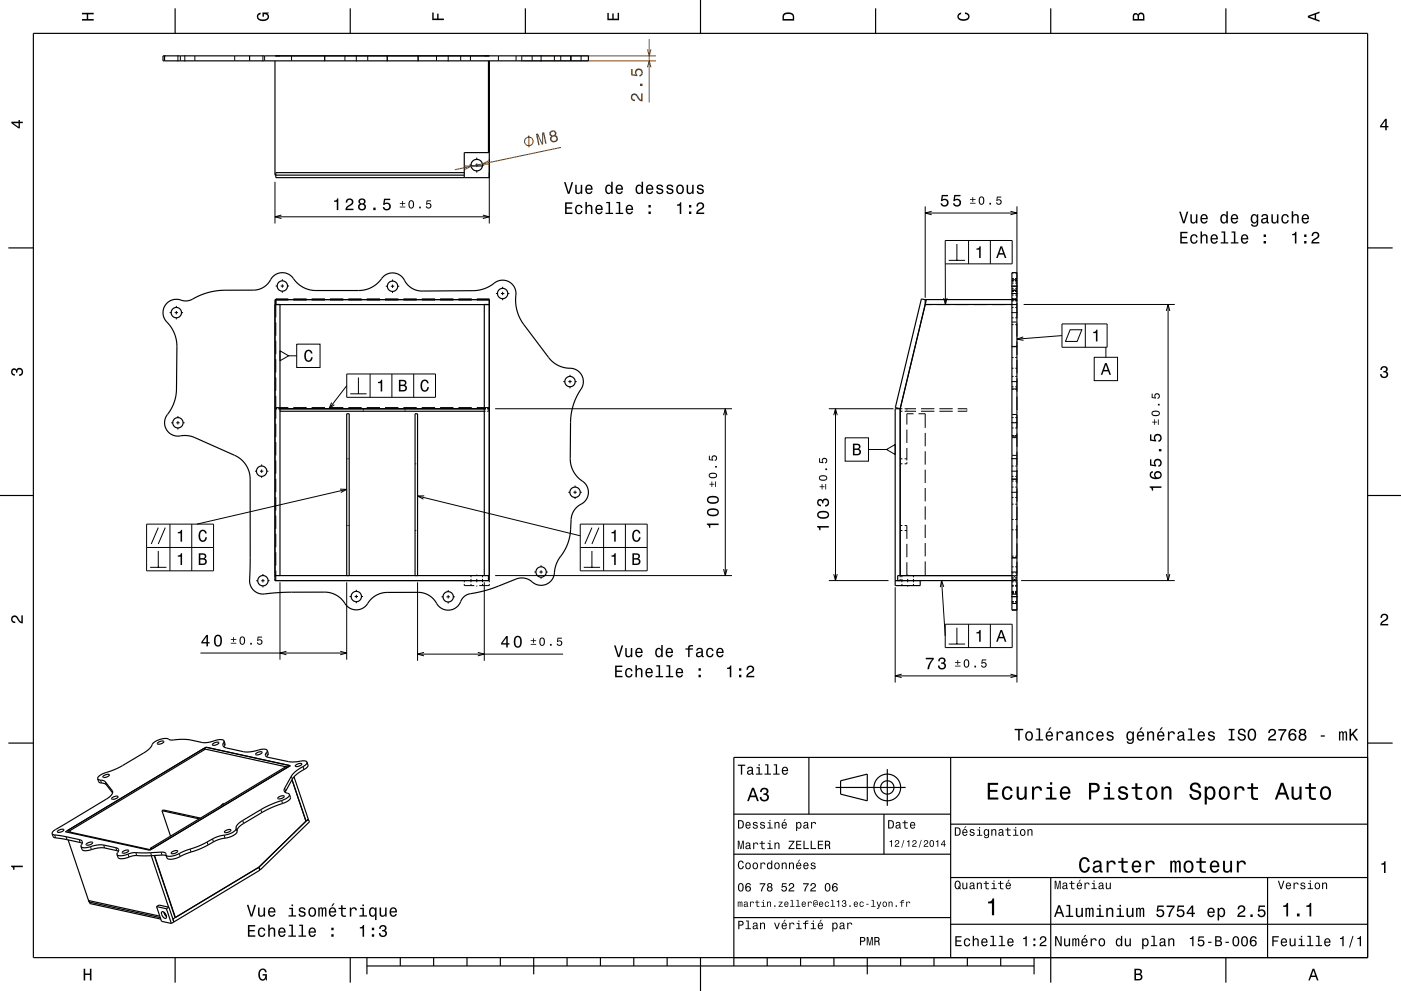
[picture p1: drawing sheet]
<svg xmlns="http://www.w3.org/2000/svg" width="420mm" height="297mm" viewBox="0 0 420 297" stroke-linecap="round" stroke-linejoin="round" font-family="sans-serif">
<g fill="none" stroke="#000" stroke-width=".3">
<path d="M53.3 16.6v1.8M54.1 16.7v1.5M55.4 16.6v1.8M58.4 16.7v1.5M70.4 16.7v1.5M78.8 16.6v1.8M79.3 16.7v1.5M87.4 16.7v1.5M97.3 16.6v1.8M103.4 16.7v1.5M106.8 16.6v1.8M110.2 16.7v1.5"/>
<path d="M116.1 16.6v1.8M125.3 16.7v1.5M125.4 16.6v1.8M130.9 16.7v1.5M134.4 16.6v1.8M138.1 16.7v1.5M141 16.7v1.5M149.4 16.7v1.5M154.7 16.7v1.5M156.4 16.6v1.8M159.5 16.7v1.5M162.2 16.6v1.8"/>
<path d="M166.2 16.7v1.5M168.1 16.7v1.5M171.1 16.7v1.5M171.2 16.7v1.5M174.2 16.7v1.5M82.4 54.5v12.5M140.7 49.5h.7M142.4 49.5h1M142.9 47.2v.8M142.9 49v1M142.9 51v.7M144.4 49.5h.8"/>
<path d="M146.7 47.7v19.3M82.4 65h64.3M84.4 64.5l-2 .5 2 .5M144.7 64.5l2 .5-2 .5M277.4 61.8v27.4M277.4 63.8h27.5M279.3 63.3l-1.9 .5 1.9 .6M283.4 72.1h20v7h-20zM283.4 79.1v12.1M284.4 78h4.9M286.9 73.1v4.9M290.4 72.1v7"/>
<path d="M296.9 72.1v7M302.9 63.3l2 .5-2 .6M304.9 61.8v27.4M50.8 93.7h.6M52.4 93.7h1M52.9 91.7v.5M52.9 93.2v1M52.9 95.2v.5M54.4 93.7h.5M82.6 85.7h.5M82.7 91.2v3.9M82.7 96.6v4"/>
<path d="M82.7 89.9h3.7M84.1 85.7h1M84.6 83.7v.5M84.6 85.2v1M84.6 87.2v.5M86.1 85.7h.6M86.4 89.6h-3.7v.2M87.9 89.9h4M87.9 89.6h4M93.4 89.9h4M93.4 89.6h4M98.9 89.9h4"/>
<path d="M98.9 89.6h4M104.4 89.9h4M104.4 89.6h4M109.9 89.9h4M109.9 89.6h4M115.4 89.9h4M115.4 89.6h4M115.7 85.8h.5M117.2 85.8h1M117.7 83.8v.5M117.7 85.3v1M117.7 87.3v.5"/>
<path d="M119.2 85.8h.5M120.9 89.9h4M120.9 89.6h4M126.4 89.9h4M126.4 89.6h4M131.9 89.9h4M131.9 89.6h4M137.4 89.9h4M137.4 89.6h4M142.9 89.6h3.8v.2M142.9 89.9h3.8M148.7 88h.5"/>
<path d="M150.2 88h1M150.7 86v.5M150.7 87.5v1M150.7 89.5v.5M152.2 88h.5M277.4 91.2v.1M277.4 91.3h2M280.9 91.3h4M283.9 89.3l-.5 1.9-.5-1.9M286.4 91.3h4M291.9 91.3h4M297.4 91.3h4"/>
<path d="M302.9 91.3h2M303.2 88h1.8M303.2 85.8h1.8M303.2 85.7h1.8M303.2 93.7h1.8M303.2 89.9h1.8M303.4 89.9h.5M303.4 89.8h.5M303.4 86.4h.5M303.4 89.5h.5M303.4 84.2h.5M303.4 87.3h.5"/>
<path d="M303.4 87.2h.5M303.4 92.1h.5M303.4 95.2h.5M303.4 96.5h1.5M303.4 89.6h1.5M303.4 87h1.5M303.4 83.8h1.5M303.4 83.5h.5M303.4 87.1h.5M303.4 84h.5M303.4 84.9h.5M303.4 88.4h.5"/>
<path d="M303.4 97.3h.5M303.4 90.2h.5M303.4 81.8h.5M304.4 89.8h.5v.5M304.4 89.9h.5M304.4 86.4h.5M304.4 89.5h.5M304.4 84.2h.5M304.4 87.3h.5M304.4 87.2h.5M304.4 92.1h.5M304.4 95.2h.5"/>
<path d="M304.4 83.5h.5M304.4 87.1h.5M304.4 84h.5M304.4 84.9h.5M304.4 88.4h.5M304.4 97.3h.5M304.4 90.2h.5M304.4 81.8h.5M304.9 90.8v4.6M304.9 96.9v4M306.9 91.2h45.3M318.4 97.1h13.5v7h-13.5z"/>
<path d="M320.8 98.8h3.5l-1.4 3.5h-3.5zM325.4 97.1v7M349.7 93.2l.5-2 .5 2M350.2 91.2v82.8M82.7 102.1v4M82.7 107.6v4M82.7 113.1v4M82.7 118.6v6.9M83.9 105.1l2.6 1.5-2.6 1.5zM86.5 106.6h2.4M88.9 103.1h7v7h-7zM103.9 112.1h26.7v7h-26.7z"/>
<path d="M103.9 115.6l-5.3 6.9M105 118h4.9M107.4 113.1v4.9M110.9 112.1v7M117.5 112.1v7M124 112.1v7M168.9 114.4h.5M170.4 114.4h1M170.9 112.3v.6M170.9 113.9v1M170.9 115.9v.5M172.4 114.4h.5"/>
<path d="M303.2 114.4h1.8M303.2 103.8h1.8M303.4 112.8h.5M303.4 115.9h.5M303.4 103.9h1.5M303.4 107.1h.5M303.4 110.4h.5M304.4 112.8h.5M304.4 115.9h.5M304.4 107.1h.5M304.4 110.4h.5M304.9 102.4v4"/>
<path d="M304.9 107.9v4M304.9 113.4v4M304.9 118.9v4M304.9 116.6h-1.5M306.8 101l-1.9 .6 1.9 .4M318.4 100.6l-13.5 1M328 107.1h7v7h-7zM331.5 104.1v3M51.3 126.7h.5M52.8 126.7h1M53.3 124.7v.5M53.3 126.2v1"/>
<path d="M53.3 128.2v.5M54.8 126.7h.6M78.4 139.2v.5M82.4 122.5h.7M82.7 127v4M82.7 132.5v4M82.7 138v4M82.7 122.1h3.7M83.4 122.5h.5v.2M83.9 123v.2M87.9 122.1h4M93.4 122.1h4"/>
<path d="M98.9 122.1h4M99.4 120.6l-.8 1.9 1.6-1.2M103.9 137.5h.3M104.4 122.1h4M104.4 137.5h.3M108.9 122.5v.2M108.9 123v.2M109.9 122.1h4M115.4 122.1h4M120.9 122.1h4M121.4 122.5v.2M121.4 123v.2"/>
<path d="M124.4 139h.3M124.9 139h.3M126.4 122.1h4M131.9 122.1h4M137.4 122.1h4M142.9 122.1h3.8M145.2 122.5h.5M145.2 123.2h.4M146 122.5h.7M146.4 123v.2h-.4M146.4 122.5v.2M148.4 122.5h71"/>
<path d="M216.9 124.4l.5-1.9 .5 1.9M217.4 122.5v50M248.5 122.5h19.4M250 124.4l.5-1.9 .5 1.9M250.5 122.5v51.5M253.4 131.2h7v7h-7zM260.4 134.7h5.4M265.8 134.7l2.6-1.5v3zM269.9 122.5h.6M269.9 123.2h.6M269.9 139h.6M269.9 137.5h.6"/>
<path d="M271.2 122.5h3.4M271.2 123.2h3.4M271.2 137.5h.7M271.9 138.5v.5h-.7M271.9 122.5v.2M271.9 123v.2M271.9 128.7v4.1M271.9 134.2v3.8M273.9 124h-2v3.3M275.4 124h2v4.2M276.1 122.5h4M276.1 123.2h4"/>
<path d="M277.4 129.7v4M277.4 135.2v4M281.6 122.5h4M281.6 123.2h4M287.1 122.5h2.8v.2M289.9 123v.2h-2.8M303.2 126.7h1.8M303.2 137.5h1.8M303.4 125.2h.5M303.4 128.3h.5M303.4 139.7h.5M303.4 136.5h1.5"/>
<path d="M303.4 131.2h1.5M303.4 130.6h.5M303.4 124.2h1.5M303.4 126.6h.5M303.4 137.4h.5M303.4 130.5h.5M304.4 125.2h.5M304.4 128.3h.5M304.4 139.7h.5M304.4 130.6h.5M304.4 126.6h.5M304.4 137.4h.5"/>
<path d="M304.4 130.5h.5M304.9 124.4v4M304.9 129.9v4M304.9 135.4v4M43.9 157.1h20.1v14h-20.1zM47.4 158.1l-2.1 4.9M49.6 158.1l-2.2 4.9M50.9 157.1v14M57.5 157.1v14M76.4 141.2h.5M77.9 141.2h1M78.4 140.7v1"/>
<path d="M78.4 142.7v.5M79.9 141.2h.6M82.7 143.5v4M82.7 149v4M82.7 154.5v4M82.7 160v4M101.9 146.6l2 .1-1.7 .9M103.9 157.5h.3M103.9 146.7l-44.9 10.4M104.4 157.5h.3M124.4 159h.3M124.9 159h.3"/>
<path d="M125.2 148.6l48.8 12M127.2 148.6h-2l1.7 1M170.4 147.5h.5M171.9 147.5h1M172.4 145.5v.5M172.4 147v1M172.4 149v.5M173.9 147.5h.5M174 157.1h20v14h-20zM177.5 158.1l-2.2 4.9M179.5 158.1l-2 4.9M181 157.1v14"/>
<path d="M187.5 157.1v14M269.9 159h.6M269.9 157.5h.6M271.2 159h.7M271.2 157.5h.7v4M277.4 140.8v3.9M277.4 146.3v3.9M277.4 151.8v4M277.4 157.3v4M303.2 143.6h1.8M303.2 147.5h1.8M303.2 141.2h1.8"/>
<path d="M303.4 146h.5M303.4 149.1h.5M303.4 142.8h.5M303.4 155.7h.5M303.4 151.1h.5M303.4 158.8h.5M303.4 144.2h.5M304.4 146h.5M304.4 149.1h.5M304.4 142.8h.5M304.4 155.7h.5M304.4 151.1h.5"/>
<path d="M304.4 158.8h.5M304.4 144.2h.5M304.9 140.9v4M304.9 146.4v4M304.9 151.9v4M304.9 157.4v4M43.9 164.1h20.1M45 170h4.9M47.4 165.1v4.9M76.8 174h.5M78.3 174h1M78.8 172v.5"/>
<path d="M78.8 173.5v1M78.8 175.5v.6M80.3 174h.5M82.4 173.5v.5M82.7 165.5v4M82.7 171v3M82.9 172.5h-.5v.5M83.4 172.5h.5M83.9 174.5v23.2M103.9 174.5v23.2M104.8 178.8h.5M106.3 178.8h1"/>
<path d="M106.8 176.8v.5M106.8 178.3v1M108.3 178.8h.5M125.2 174.5v23.5M132.3 178.9h.6M133.9 178.9h1M134.4 176.8v.6M134.4 178.4v1M135.9 178.9h.5M139.2 174v.5M139.2 175v.5h3M141.2 172.5v.5"/>
<path d="M141.2 173.5v1M141.2 175v.5M142.9 172.2v.3M142.9 173.5v1M142.9 175.5v.3M144.7 172.5v.5M144.7 173.5v1M144.7 175v.5M145.2 172.5h.4M145.2 174.5v23.5M146 172.5h.4M146.7 174v.5"/>
<path d="M146.7 175v.5h-3M148.4 172.5h71M160.2 171.4h.5M161.7 171.4h1M162.2 169.4v.5M162.2 170.9v1M162.2 172.9v.5M163.7 171.4h.5M174 164.1h20M175 170h4.9M177.5 165.1v4.9M216.9 170.6l.5 1.9 .5-1.9"/>
<path d="M248.5 174h17.9M250 172.1l.5 1.9 .5-1.9M268.4 176v28.6M269.9 172.5v.5M269.9 173.5v.5M270.4 172.5v.5M270.4 173.5v1M270.4 175v.5M271.9 163v4M271.9 168.5v4M272.1 172.2v.3M272.1 173.5v1"/>
<path d="M272.1 175.5v.3M273.8 172.5v.5M273.8 173.5v1M273.8 175v.5M277.4 162.8v4M277.4 168.3v4.2M282.3 174l1.1 16.6M282.9 175.9l-.6-1.9-.4 2M303.2 174h1.8M303.2 171.4h1.8M303.2 178.8h1.8M303.2 178.9h1.8"/>
<path d="M303.2 167.2h1.8M303.4 172.5h.7v.5M303.4 173h.5M303.4 169.9h.5M303.4 172.5h.5M303.4 175.6h.5M303.4 177.2h.5M303.4 177.3h.5M303.4 166.7h.5M303.4 171.7h.5M303.4 174.4h.5M303.4 173.5h.5"/>
<path d="M303.4 175.7h.5M303.4 177.9h.5M303.4 177.5h.5M303.4 178h.5M303.4 173.8h1.5M303.4 167.1h1.5M303.4 175.4h.5M303.4 173.2h.5M304.1 173.5v.5M304.4 173h.5M304.4 169.9h.5M304.4 172.5h.5"/>
<path d="M304.4 175.6h.5M304.4 177.2h.5M304.4 177.3h.5M304.4 166.7h.5M304.4 171.7h.5M304.4 174.4h.5M304.4 173.5h.5M304.4 175.7h.5M304.4 177.9h.5M304.4 177.5h.5M304.4 178h.5M304.4 175.4h.5"/>
<path d="M304.4 173.2h.5M304.9 168.4v4.1h-.5M304.9 162.9v4M304.9 174.5v30.1M306.1 174h46.1M349.7 172.1l.5 1.9 .5-1.9M60.1 195.7h43.8M85.9 195.2l-2 .5 2 .5M102 195.2l1.9 .5-1.9 .5M106.8 180.3v.5M125.2 196h43.6M127.1 195.5l-1.9 .5 1.9 .6"/>
<path d="M134.4 180.4v.5M143.2 195.5l2 .5-2 .6M283.4 187.1h20v7h-20zM284.4 193h4.9M286.9 188.1v4.9M290.4 187.1v7M296.9 187.1v7M303.4 180.3h.5M303.4 180.4h.5M303.4 180.8h.5M303.4 180.8l1.5 .1M304.4 180.3h.5"/>
<path d="M304.4 180.4h.5M304.4 180.8h.5M268.4 202.6h36.5M270.3 202l-1.9 .6 1.9 .5M302.9 202l2 .6-2 .5M30.1 233.8l.3 .9M31.6 234.3l.3 .9M33.6 237l.2 .4M67.1 222.5l.3 .9M79.9 225.5l.3 .9M84.4 239.9l.3 .9M85.3 236.2l.3 .9"/>
<path d="M87.3 232.6l.3 .9M90.8 229.8l.3 .8M16.4 250.2l.3 .9M19.8 250.8l.3 .8M23.7 251.6l.3 .9M27.1 253.7l.3 .9M31.1 253.3l.3 .8M34.7 254l.3 .9M38.4 256l.3 .9M40.7 255.5l.3 .9M45.1 255.6l.3 .8M48.3 255.4l.3 .9"/>
<path d="M53.7 255.8l.3 .9M57 254.5l.3 .9M62.1 252.3l.3 .9M63.7 251.4l.3 .9M67.2 250.3l.3 .9M70.8 248.3l.3 .8M72.7 245.9l.3 .9M78.2 242.7l.3 .8"/>
</g>
<g fill="none" stroke="#804000" stroke-width=".3">
<path d="M156.7 18.2h39.9M156.7 16.7h39.9M158.5 40.6l.1 3.6"/>
<circle cx="158.5" cy="42.4" r="1.28"/>
</g>
<g fill="none" stroke="#000" stroke-width=".35">
<path d="M10 10h400v277h-400zM48.9 16.7h127.5v1.5h-127.5zM49.3 16.7v1.5M52.5 2.5v7.5M74.8 16.7v1.5M82.4 18.2v34.3h56.8M105 2.5v7.5M146.4 18.2v27.5M146.7 18.2v35h-64v-1.5h56.5M157.5 2.5v7.5M210 0v10M262.5 2.5v7.5"/>
<path d="M315 2.5v7.5M367.5 2.5v7.5M141.2 49.7h3.4M146.7 45.7h-7.5v7.5M2.5 74.3h7.5M410 74.3h7.5M50.1 90.9a4.6 4.6 0 0 1 5.1-.7 11.4 11.4 0 0 0 5.2-1.9l2.6-.8 3-.5h10a6.4 6.4 0 0 0 5.7-4 4.2 4.2 0 0 1 6.9 1.3 8.1 8.1 0 0 0 6.1 2.8h13.1a9.1 9.1 0 0 0 7.3-4.3 4.2 4.2 0 0 1 6.7 2 5.9 5.9 0 0 0 4.8 2.4l16-.1 2.4-.5 2.3-1.1a4.2 4.2 0 0 1 7.1 1l.3 1.2v4.2l1.1 3.3 1 1.8 7.8 10.3a8.8 8.8 0 0 0 7.2 3.2 4.1 4.1 0 0 1 1.8 7l-1.6 3.4-.8 3.3-.2 13.2a8.5 8.5 0 0 0 4.3 7.3 4.1 4.1 0 0 1-1.7 6.8 5.5 5.5 0 0 0-2.4 4.2l-.2 4.1-.7 2.7-1 2.3-2.1 3.4-.8 2.1a5.3 5.3 0 0 1-2 4.5 4.4 4.4 0 0 1-5.7-1 4.6 4.6 0 0 0-4-.3l-6.9 2.8-4.8 1.3a5.6 5.6 0 0 0-4.6 2.1 4.2 4.2 0 0 1-3.8 3.2 4.2 4.2 0 0 1-4.1-2.8 6.3 6.3 0 0 0-5.2-2.6l-9.5 .1a7.5 7.5 0 0 0-6.1 4 4.2 4.2 0 0 1-6.9-1.6 7.1 7.1 0 0 0-5.5-2.5h-11.4l-5.2 .3a4.4 4.4 0 0 1-4.6-.8 4.4 4.4 0 0 1-1.2-4.4l.1-29.2a7.8 7.8 0 0 0-4.6-6.9l-12.2-5.4a10.3 10.3 0 0 0-5.3-.4 4.1 4.1 0 0 1-3.4-3 4.1 4.1 0 0 1 1.3-4.3l1.4-2.7 .6-2.6 .2-14.2-.5-3.4-1.7-3.1a4.4 4.4 0 0 1-1.1-6.2zM82.4 89.8h64.3v84.2h-64.3zM82.4 91.2l64.3 .1M82.7 89.8v1.5M83.9 91.2v81.3M145.2 91.2v81.3"/>
<path d="M276.2 89.6l1.5 .3-7.8 32.6-1.5-.4zM303.4 89.8h-26v1.4h26M303.4 81.7h1.5v101.2h-1.5zM303.4 89.7h1.5M83.9 122.5h61.3M83.9 123.2h61.3M269.9 122.5h-1.5v53h7.5v-1.5M269.9 122.5v50M303.4 130.7h1.5M0 148.5h10M410 148.5h10M82.4 172.5h64.3"/>
<path d="M103.9 172.5v-48.5h.8v48.5M124.4 172.5v-48.5h.8v48.5M146.4 172.5v1.5M268.4 174h35M303.4 172.5h-34.3v1.5M303.4 178h1.5M303.4 182.8h1.5M2.5 222.7h7.5M29.3 233.4l.4 1 2 .7 2.1 2.5M29.3 233.4l.4 .3 1.7 .5 2.2 2.8a1.77 1.77 0 0 1-1.2 2.2l-14.5 8.7a3.1 3.1 0 0 0-2.3 1.9M31 232.5l.6-.3a.68 .68 0 0 1 1.2 .2l-1.4 .6-.5-.1zM33.6 239.1l.6-.3a.68 .68 0 0 1 1.2 .1l-1.4 .6h-.5z"/>
<path d="M47.3 222.6l.6-.4a.68 .68 0 0 1 1.2 .2l-1.4 .6h-.5zM61 224.4l25.3 5.5-.6-.1-40.7 24.4M61.6 224.5l-40.7 24.5M61.7 223.9l.1 .1M61.8 224l-.7 .4M63.7 223l.7-.4a.68 .68 0 0 1 1.2 .1l-1.4 .7-.5-.1zM67.2 222l.3 1.1-.4 .7M67.2 222v.2a1.12 1.12 0 0 0-.4 1.2 1.12 1.12 0 0 0 1.1 .8l5.7 1.2 3.5-.5a3.1 3.1 0 0 1 3 0M67.2 222a4 4 0 0 0-3.9 .3l-2.4 .3-4.6-1-3.3 .1a4.4 4.4 0 0 1-3.2-.4 4.8 4.8 0 0 0-4.9 3l-1.4 1.1-6.8 4.1-3.9 1.7a4.1 4.1 0 0 0-3.5 2.2M76.8 225.8l.6-.3a.68 .68 0 0 1 1.1 .1l-1.3 .6h-.5zM80.1 224.9l.3 1.1-.5 .8M80.1 224.9v.2a1.18 1.18 0 0 0-.3 1.6l7 1.6 2.5-.1a2.86 2.86 0 0 1 2.7 .2"/>
<path d="M83.3 239.1l.7-.5a.68 .68 0 0 1 1.2 .2l-1.4 .6h-.5zM86.8 238.1l.3 .9a3.2 3.2 0 0 1-2.9 2l-4.7 2-7 4.1a2.67 2.67 0 0 0-1.5 2.5 7.7 7.7 0 0 1-4.9 1.9l-1.6 .6-4.2 2.2-6 2.2a4.6 4.6 0 0 1-4.2 .7l-.3-1M86.8 238.1a3.2 3.2 0 0 1-2.9 2l-4.5 1.9-7 4.1a2.8 2.8 0 0 0-1.7 2.6 7.8 7.8 0 0 1-4.9 1.9l-1.6 .6-4.4 2.3-5.8 2.2a4.6 4.6 0 0 1-4.2 .6v-.1M88.1 232.8l4.4 12.9-.8 .4-4.2-12.4M88.7 229.3l.6-.3a.68 .68 0 0 1 1.1 .1l-1.3 .6h-.5zM92 228.4l.3 .9a2.28 2.28 0 0 1-1.8 1.7l-2.6 2.1-2.4 4.3M92 228.4a2.29 2.29 0 0 1-1.8 1.7l-1.5 1-1.1 1.1-2.3 4a1.08 1.08 0 0 0 .1 1.2 1.08 1.08 0 0 0 1.1 .4l.3 .3M242.5 227v17M250.5 236h21M252 234l8-2v8l-8-2zM266 230.5v11M285 227v60"/>
<path d="M410 222.7h7.5M410 227h-190v62.5M15.6 249.8l.4 1 .3 .2 3.4 .6 5 1.1M15.6 249.8l.6 .4 7.5 1.4a1.01 1.01 0 0 1 1 .7 1.01 1.01 0 0 1-.4 1.2v.2M17.4 249l.5-.3a.68 .68 0 0 1 1.2 .1l-1.3 .7-.6-.1zM19.6 249.3l42.1-25.4 25.3 5.6-42.1 25.3zM20.4 251.7l6.3 18.6 21.4 4.7M20.5 249.3l24.6 5.4M20.5 249.3l-.2 .1M20.9 249l.2 .4M20.9 249l-.5-.2 .1 .5M24.3 253.7l.3 .9a3.4 3.4 0 0 0 3.5-.2l2.8-.3 4.6 1"/>
<path d="M24.3 253.7a3.4 3.4 0 0 0 3.5-.2l2.8-.3 4.1 .8a.89 .89 0 0 1 .9 .7 .89 .89 0 0 1-.5 1v.4M25.9 252.9l.7-.4a.68 .68 0 0 1 1.2 .2l-1.4 .6-.5-.1zM35.1 256.1l.3 .9a3.9 3.9 0 0 0 3.9-.4l1.3-.2 3 .1 5.2-.2 1 .2M35.1 256.1a3.9 3.9 0 0 0 3.9-.3l1.3-.3 3.2 .1 4.8-.2a1 1 0 0 1 1.5 .8M36.8 255.2l.6-.3a.68 .68 0 0 1 1.1 .2l-1.3 .6-.5-.1zM45 254.2l.6 .2M45 254.2l.2 .4M45.3 256.4l5.2 15.5M46.3 256.4l6.3 18.6-6.4-18.6M48.6 243l11.1 2.4M48.6 243l2.5 7.6M48.6 243l.3-.3 11.2 2.5"/>
<path d="M51.4 255.4l1.1-.5 .7 .1a1.34 1.34 0 0 1-1.9 .6zM67 240.7l-.8 .8M67.4 249.1l.6-.3a.68 .68 0 0 1 1.2 .1l-1.4 .6h-.5zM77.6 259.9l14.7-14.4 .5 .8-14.7 14.4M77.6 259.9l-25.8 15.5M77.6 259.9l.3 .9-26.5 16M77.6 259.9l.5 .8M220 244h65M220 256h65M265 244v12M285 247h125M46.9 271.7l1.5 4.4 3 .7"/>
<path d="M46.9 271.7l.8-.5 2.9 .7M46.9 271.7l3 .6M47.9 274.6l-21.3-4.7 .3 .9 21.3 4.6M48.5 273.3a1.33 1.33 0 0 1 1.2 1.9 1.59 1.59 0 0 1-1.2-1.9zM49.2 273.4l.7 1.2M49.9 272.3l1.5 4.5M50.6 271.9l1.5 4.4M50.6 271.9l-.7 .4M77.8 260.6l.3 .1M220 275h65M285 277h125M285 263h125"/>
<path d="M315 263v31.5M380 263v24M52.5 287v7.5M105 287v7.5M110 289.5h200M110 287v5M120 287v2.5M130 287v2.5M140 287v2.5M150 287v2.5M160 287v5M170 287v2.5"/>
<path d="M180 287v2.5M190 287v2.5M200 287v2.5M210 287v10M230 287v2.5M240 287v2.5M250 287v2.5M260 287v5M270 287v2.5M280 287v2.5M290 287v2.5M300 287v2.5"/>
<path d="M310 287v5M367.5 287v7.5"/>
<circle cx="142.9" cy="49.5" r="1.73"/>
<circle cx="52.9" cy="93.7" r="1.55"/>
<circle cx="84.6" cy="85.7" r="1.55"/>
<circle cx="117.7" cy="85.8" r="1.55"/>
<circle cx="150.7" cy="88" r="1.55"/>
<circle cx="170.9" cy="114.4" r="1.55"/>
<circle cx="53.3" cy="126.7" r="1.55"/>
<circle cx="78.4" cy="141.2" r="1.55"/>
<circle cx="172.4" cy="147.5" r="1.55"/>
<circle cx="78.8" cy="174" r="1.55"/>
<circle cx="106.8" cy="178.8" r="1.55"/>
<circle cx="134.4" cy="178.9" r="1.55"/>
<circle cx="162.2" cy="171.4" r="1.55"/>
<circle cx="266" cy="236" r="4"/>
<circle cx="266" cy="236" r="2"/>
</g>
<g fill="#000">
<path d="M24.6 3.8h3.5v.5h-1.7v1.4h1.7v.5h-3.5v-.5h1.4v-1.4h-1.4z" fill-rule="evenodd"/>
<path d="M77.3 4.2l.8-.4v.5l-.3 .1a.68 .68 0 0 0-.4 .6 .68 .68 0 0 0 .4 .6 1.68 1.68 0 0 0 2.4-.6 .93 .93 0 0 0-1.1-.8v.8h-.4v-1.3h1.9v.3l-.5 .1 .4 .4a1.19 1.19 0 0 1-.9 1.7 1.9 1.9 0 0 1-2.6-1.3z" fill-rule="evenodd"/>
<path d="M129.6 3.8h.4v1.8h1.1v-1.5h.4v1.5h1.6v.4h-3.5z" fill-rule="evenodd"/>
<path d="M182.1 3.9h.4v1.7h1.1v-1.6h.4v1.6h1.2v-1.8h.4v2.3h-3.5z" fill-rule="evenodd"/>
<path d="M235 4a2.21 2.21 0 0 0-.4 2.2h3.5v-1.2a1.92 1.92 0 0 0-3.1-1zM235.3 4.4l.4-.2a1.45 1.45 0 0 1 2 .8v.7h-2.7l.1-1z" fill-rule="evenodd"/>
<path d="M287.3 4.2l.8-.4v.4l-.3 .1a.66 .66 0 0 0-.4 .6 .66 .66 0 0 0 .4 .6 1.69 1.69 0 0 0 2.5-.5 .9 .9 0 0 0-1-.8v-.5a1.24 1.24 0 0 1 1.4 1.1 1.24 1.24 0 0 1-1.1 1.4 1.93 1.93 0 0 1-2.6-1.2z" fill-rule="evenodd"/>
<path d="M339.8 4.2l-.2 2h3.5v-1.4a.98 .98 0 0 0-.7-1 .98 .98 0 0 0-1.2 .6 .84 .84 0 0 0-1.4-.2zM340.1 4.5l.4-.1 .4 .1 .1 1.2h-1zM341.6 4.4l.4-.2a.58 .58 0 0 1 .7 .7v.8h-1.2z" fill-rule="evenodd"/>
<path d="M392.1 4.7v.6l3.5 1.2v-.4l-1-.4v-1.4l1-.4v-.4zM392.6 5l1.5-.5v1z" fill-rule="evenodd"/>
<path d="M3.4 36.5v.4l2.1 1.6h.5v-1.6h.8v-.4h-.8v-.5h-.4v.5zM4 36.9h1.6v1.1z" fill-rule="evenodd"/>
<path d="M415.3 35.6l-1.6 2.1v.5h1.6v.8h.4v-.8h.5v-.4h-.5v-2.2zM415.3 36.2v1.6h-1.1z" fill-rule="evenodd"/>
<path d="M100.1 60.1v.4h.9v2.5h.4v-3.5h-.3a.77 .77 0 0 1-1 .6zM104 59.8l-.4 .9h.5a.7 .7 0 0 1 .5-.8 .7 .7 0 0 1 .9 .5 .7 .7 0 0 1-.5 .8l-.3 .2a1.63 1.63 0 0 0-1.1 1.6h2.4v-.5h-1.9l.8-.7a1.17 1.17 0 0 0 .9-1.7 1.17 1.17 0 0 0-1.8-.3zM107.7 59.7l-.2 .3a.8 .8 0 0 0 .4 1.1 1.09 1.09 0 0 0-.2 1.6 1.09 1.09 0 0 0 1.6 0 1.09 1.09 0 0 0-.2-1.6 .95 .95 0 0 0 .3-1.4 .95 .95 0 0 0-1.3-.2zM107.8 62a.71 .71 0 0 1 1.4 0 .71 .71 0 0 1-1.4 0zM107.9 60.4a.6 .6 0 0 1 1.2 0 .6 .6 0 0 1-1.2 0zM111.9 62.2v.8h.7v-.8zM115.1 59.6l-.3 1.8h.4a.8 .8 0 0 1 1.3-.2 .8 .8 0 0 1-.1 1.2 .8 .8 0 0 1-1.2-.3h-.5a1.21 1.21 0 0 0 1.5 1 1.21 1.21 0 0 0 .9-1.6 1.21 1.21 0 0 0-1.8-.6l.2-.9h1.5v-.4z" fill-rule="evenodd"/>
<path d="M119.9 61.9v.3h1.6v-.3zM119.9 60.8v.3h.7v.6h.2v-.6h.7v-.3h-.7v-.6h-.2v.6zM122.7 60.3l-.2 .4a1.33 1.33 0 0 0 .8 1.8 1.37 1.37 0 0 0 .8-1.2 1.37 1.37 0 0 0-.8-1.3zM123.1 60.3h.2a1.19 1.19 0 0 1 0 1.9l-.5-.5v-.9zM125.7 61.9v.6h.4v-.6zM127.9 60.1l-.2 1.3h.3a.56 .56 0 0 1 .9-.2 .56 .56 0 0 1-.1 .9 .56 .56 0 0 1-.8-.3h-.4a.85 .85 0 0 0 1.1 .7 .85 .85 0 0 0 .6-1.1 .85 .85 0 0 0-1.3-.4l.1-.7h1.1v-.2z" fill-rule="evenodd"/>
<path d="M282.3 58.4l-.2 1.9h.4a.8 .8 0 0 1 1.2-.3 .8 .8 0 0 1-.1 1.3 .8 .8 0 0 1-1.2-.4h-.4a1.21 1.21 0 0 0 1.5 1.1 1.21 1.21 0 0 0 .8-1.7 1.21 1.21 0 0 0-1.8-.5l.2-1h1.5v-.4zM286.1 58.4l-.3 1.9h.4a.8 .8 0 0 1 1.2-.3 .8 .8 0 0 1 0 1.3 .8 .8 0 0 1-1.2-.4h-.5a1.21 1.21 0 0 0 1.5 1.1 1.21 1.21 0 0 0 .8-1.7 1.21 1.21 0 0 0-1.7-.5l.1-1h1.5v-.4z" fill-rule="evenodd"/>
<path d="M290.8 60.8v.2h1.6v-.2zM290.8 59.7v.2h.7v.6h.3v-.6h.6v-.2h-.6v-.6h-.3v.6zM293.6 59.2l-.2 .4a1.34 1.34 0 0 0 .8 1.8 1.38 1.38 0 0 0 .9-1.3 1.38 1.38 0 0 0-.9-1.2zM294 59.2l.2-.1a1.19 1.19 0 0 1 0 2l-.4-.5v-.9zM296.6 60.8v.5h.5v-.5zM298.9 58.9l-.2 1.3h.3a.56 .56 0 0 1 .8-.1 .56 .56 0 0 1 0 .8 .56 .56 0 0 1-.9-.2h-.3a.85 .85 0 0 0 1.1 .7 .85 .85 0 0 0 .5-1.1 .85 .85 0 0 0-1.2-.4l.1-.7h1.1v-.3z" fill-rule="evenodd"/>
<path d="M292.7 74.5a.77 .77 0 0 0 1-.7h.3v3.5h-.5v-2.5h-.8z" fill-rule="evenodd"/>
<path d="M299.9 73.8l-1.3 3.5h.5l.4-1h1.4l.3 1h.5l-1.3-3.5zM300.2 74.3l.5 1.6h-1.1z" fill-rule="evenodd"/>
<path d="M353.8 69.5v3.5h2.2v-.4h-1.7v-1.2h1.6v-.4h-1.6v-1.1h1.7v-.4zM357.1 70.6a1.45 1.45 0 0 0-.2 1.6 1.45 1.45 0 0 0 1.5 .8l.5-.5 .1-.5h-.4l-.4 .6a1.01 1.01 0 0 1-1-1 1.01 1.01 0 0 1 1-1l.4 .6h.4a1.09 1.09 0 0 0-.7-1 1.09 1.09 0 0 0-1.2 .4zM359.9 69.4v3.6h.5v-1.6a.63 .63 0 0 1 .5-.8 .63 .63 0 0 1 .7 .7v1.7h.4v-1.8a.88 .88 0 0 0-.6-1 .88 .88 0 0 0-1 .5v-1.3zM363.2 70.6a1.45 1.45 0 0 0-.3 1.6 1.45 1.45 0 0 0 1.5 .8l.7-.8h-.5l-.6 .5a.76 .76 0 0 1-.7-.9h1.8a1.16 1.16 0 0 0-.5-1.4 1.16 1.16 0 0 0-1.4 .2zM363.5 70.8l.2-.2a.67 .67 0 0 1 .7 .1 .67 .67 0 0 1 .3 .7h-1.4zM366.2 69.4v.3h.7v2.9h-.9v.4h2.2v-.4h-.9v-3.2zM369.2 69.4v.3h.7v2.9h-.9v.4h2.3v-.4h-1v-3.2zM372.3 70.6a1.46 1.46 0 0 0-.3 1.6 1.46 1.46 0 0 0 1.5 .8l.7-.8h-.5l-.6 .5a.76 .76 0 0 1-.7-.9h1.8a1.17 1.17 0 0 0-.5-1.4 1.17 1.17 0 0 0-1.4 .2zM372.6 70.8l.2-.2a.67 .67 0 0 1 .7 .1 .67 .67 0 0 1 .3 .7h-1.4zM378.8 72.2v.8h.7v-.8zM378.8 70.3v.7h.7v-.7z" fill-rule="evenodd"/>
<path d="M353.5 63.4l1.1 3.5h.5l1.1-3.5h-.4l-.9 3-.9-3zM356.9 64.2v1.8a.89 .89 0 0 0 .6 1 .89 .89 0 0 0 1-.5v.4h.5v-2.7h-.5v1.6a.65 .65 0 0 1-.4 .8 .65 .65 0 0 1-.8-.3v-2.1zM360.1 64.5a1.45 1.45 0 0 0-.2 1.7 1.45 1.45 0 0 0 1.4 .8l.7-.8h-.4l-.6 .4a.76 .76 0 0 1-.7-.9h1.8a1.17 1.17 0 0 0-.5-1.4 1.17 1.17 0 0 0-1.5 .2zM360.5 64.7l.2-.1a.67 .67 0 0 1 .7 .1 .67 .67 0 0 1 .2 .6h-1.3zM366.1 64.5a1.49 1.49 0 0 0-.3 1.6 1.49 1.49 0 0 0 1.3 .9l.5-.5v.4h.5v-3.6h-.4v1.3a.9 .9 0 0 0-1.6-.1zM366.5 64.8a.62 .62 0 0 1 .6-.2 .62 .62 0 0 1 .5 .5 .91 .91 0 0 1 0 1.1 .91 .91 0 0 1-.9 .4l-.4-.6zM369.3 64.5a1.45 1.45 0 0 0-.3 1.7 1.45 1.45 0 0 0 1.4 .8l.7-.8h-.4l-.6 .4a.76 .76 0 0 1-.7-.9h1.8a1.16 1.16 0 0 0-.5-1.4 1.16 1.16 0 0 0-1.4 .2zM369.6 64.7l.2-.1a.67 .67 0 0 1 .7 .1 .67 .67 0 0 1 .2 .6h-1.3zM375.2 64.5a1.49 1.49 0 0 0-.3 1.6 1.49 1.49 0 0 0 1.3 .9l.6-.5a.73 .73 0 0 1-.3 1 .73 .73 0 0 1-1-.3h-.5a1.1 1.1 0 0 0 1.3 .8 1.1 1.1 0 0 0 .9-1.2v-2.6h-.4v.5l-.4-.4a.9 .9 0 0 0-1.2 .2zM375.6 64.8a.63 .63 0 0 1 .7-.2 .63 .63 0 0 1 .4 .5 .92 .92 0 0 1 0 1.1 .92 .92 0 0 1-.9 .4l-.4-.6zM378.4 64.4l-.2 .6h.4a.55 .55 0 0 1 .6-.5 .55 .55 0 0 1 .4 .8h-.2a.91 .91 0 0 0-1.3 .5 .91 .91 0 0 0 .7 1.2l.9-.4 .1 .3h.6l-.3-.5v-1.5a1.02 1.02 0 0 0-.6-.8 1.02 1.02 0 0 0-1.1 .3zM378.6 65.9l1.1-.3a.77 .77 0 0 1-.2 .8 .77 .77 0 0 1-.9 .1zM381.1 64.2v1.8a.89 .89 0 0 0 .7 1 .89 .89 0 0 0 1-.5v.4h.5v-2.7h-.5v1.6a.65 .65 0 0 1-.4 .8 .65 .65 0 0 1-.8-.3v-2.1zM384.4 64.5a1.45 1.45 0 0 0-.2 1.7 1.45 1.45 0 0 0 1.5 .8l.6-.6 .1-.4h-.5l-.4 .6a1.01 1.01 0 0 1-.9-1 1.01 1.01 0 0 1 .9-1l.4 .5h.5a1.09 1.09 0 0 0-.8-.9 1.09 1.09 0 0 0-1.2 .3zM387.2 63.3v3.6h.5v-1.5a.63 .63 0 0 1 .5-.9 .63 .63 0 0 1 .7 .7v1.7h.4v-1.7a.88 .88 0 0 0-.6-1 .88 .88 0 0 0-1 .4v-1.3zM390.5 64.5a1.45 1.45 0 0 0-.3 1.7 1.45 1.45 0 0 0 1.5 .8l.7-.8h-.4l-.6 .4a.76 .76 0 0 1-.7-.9h1.7a1.17 1.17 0 0 0-.5-1.4 1.17 1.17 0 0 0-1.4 .2zM390.9 64.7l.2-.1a.67 .67 0 0 1 .7 .1 .67 .67 0 0 1 .2 .6h-1.3z" fill-rule="evenodd"/>
<path d="M387.4 70.1v.4h.8v2.5h.4v-3.5h-.3a.77 .77 0 0 1-.9 .6zM391 72.2v.8h.7v-.8zM391 70.3v.7h.7v-.7zM393.5 69.8l-.3 .9h.5a.7 .7 0 0 1 .5-.8 .7 .7 0 0 1 .8 .5 .7 .7 0 0 1-.5 .8l-.3 .2a1.63 1.63 0 0 0-1.1 1.6h2.4v-.5h-1.9l.9-.7a1.17 1.17 0 0 0 .9-1.7 1.17 1.17 0 0 0-1.9-.3z" fill-rule="evenodd"/>
<path d="M3.6 110.6a.86 .86 0 0 1 1.4 .2 1.12 1.12 0 0 1 1.5-.4 1.12 1.12 0 0 1 .3 1.6l-.5 .6-.6 .1v-.5a.72 .72 0 0 0 .9-.6 .72 .72 0 0 0-.8-.8 .72 .72 0 0 0-.6 .9h-.4a.62 .62 0 0 0-.4-.8 .62 .62 0 0 0-.8 .5 .62 .62 0 0 0 .5 .7h.4l-.1 .5a1.17 1.17 0 0 1-1-.7 1.17 1.17 0 0 1 .2-1.3z" fill-rule="evenodd"/>
<path d="M91.6 105.3a1.19 1.19 0 0 1 1.3-.5 1.19 1.19 0 0 1 .8 1.1h-.5l-.1-.3a.66 .66 0 0 0-.6-.4 .66 .66 0 0 0-.6 .4l-.2 .4a1.58 1.58 0 0 0 .8 2.1 .9 .9 0 0 0 .8-1h.5a1.24 1.24 0 0 1-1.1 1.4 1.24 1.24 0 0 1-1.4-1.1v-1.6z" fill-rule="evenodd"/>
<path d="M113.3 114.5a.77 .77 0 0 0 .9-.7h.4v3.5h-.5v-2.5h-.8z" fill-rule="evenodd"/>
<path d="M119.6 113.8v3.5h1.3a.98 .98 0 0 0 1.1-.7 .98 .98 0 0 0-.6-1.2 .86 .86 0 0 0 .4-1 .86 .86 0 0 0-1-.6zM120.1 114.2h.7a.53 .53 0 0 1 .6 .6 .53 .53 0 0 1-.7 .5h-.6zM120.1 115.7h.7a.61 .61 0 0 1 .7 .6 .61 .61 0 0 1-.6 .6h-.8z" fill-rule="evenodd"/>
<path d="M126.4 114.2a1.19 1.19 0 0 1 1.3-.4 1.19 1.19 0 0 1 .8 1.1h-.4l-.2-.3a.66 .66 0 0 0-.5-.4 .66 .66 0 0 0-.7 .3l-.1 .5a1.59 1.59 0 0 0 .7 2 .9 .9 0 0 0 .8-1h.5a1.24 1.24 0 0 1-1.1 1.4 1.24 1.24 0 0 1-1.4-1v-1.6z" fill-rule="evenodd"/>
<path d="M327.7 99.5a.77 .77 0 0 0 1-.7h.3v3.5h-.5v-2.5h-.8z" fill-rule="evenodd"/>
<path d="M331.3 108.8l-1.3 3.5h.5l.3-1h1.4l.4 1h.5l-1.3-3.5zM331.5 109.3l.6 1.6h-1.1z" fill-rule="evenodd"/>
<path d="M414.1 110a1.01 1.01 0 0 1 1.5-.2 1.01 1.01 0 0 1 0 1.6 1.12 1.12 0 0 1 .4 1.5 1.12 1.12 0 0 1-1.6 .3l-.6-.5-.1-.6h.5a.72 .72 0 0 0 .7 .9 .72 .72 0 0 0 .7-.8 .72 .72 0 0 0-.9-.6v-.4a.62 .62 0 0 0 .8-.4 .62 .62 0 0 0-.5-.8 .62 .62 0 0 0-.7 .5v.4h-.5z" fill-rule="evenodd"/>
<path d="M255.7 133v3.5h1.3a.98 .98 0 0 0 1.1-.8 .98 .98 0 0 0-.6-1.1 .86 .86 0 0 0 .4-1.1 .86 .86 0 0 0-1-.5zM256.2 133.4h.7a.53 .53 0 0 1 .6 .5 .53 .53 0 0 1-.6 .5h-.7zM256.2 134.8h.7a.61 .61 0 0 1 .7 .6 .61 .61 0 0 1-.6 .6h-.8z" fill-rule="evenodd"/>
<path d="M347.1 125.7v1.6h.3v-1.6zM346 125.7v.7h-.6v.2h.6v.7h.3v-.7h.6v-.2h-.6v-.7zM345.5 123.3a.79 .79 0 0 0-.3 .8 .79 .79 0 0 0 .7 .6 1.33 1.33 0 0 0 1.8-.8 1.42 1.42 0 0 0-2.2-.6zM345.5 123.7l.5-.3 1.2 .1a.44 .44 0 0 1 0 .8h-1.5zM347.1 121v.5h.6v-.5zM345.3 118v1.3l1.3 .2v-.3a.56 .56 0 0 1-.2-.9 .56 .56 0 0 1 .9 .1 .56 .56 0 0 1-.3 .8v.3a.85 .85 0 0 0 .8-1 .85 .85 0 0 0-1.2-.6 .85 .85 0 0 0-.4 1.2l-.7-.1v-1z" fill-rule="evenodd"/>
<path d="M214.4 144.3v1.6h.2v-1.6zM213.3 144.3v.7h-.6v.2h.6v.7h.2v-.7h.6v-.2h-.6v-.7zM212.8 141.9a.79 .79 0 0 0-.3 .8 .79 .79 0 0 0 .7 .6 1.33 1.33 0 0 0 1.8-.8 1.42 1.42 0 0 0-2.2-.6zM212.8 142.3l.5-.3 1.2 .1a.44 .44 0 0 1 0 .8h-1.5zM214.4 139.6v.5h.5v-.5zM212.5 136.6v1.3l1.3 .2v-.3a.56 .56 0 0 1-.2-.9 .56 .56 0 0 1 .9 .1 .56 .56 0 0 1-.2 .8v.3a.85 .85 0 0 0 .7-1 .85 .85 0 0 0-1.1-.6 .85 .85 0 0 0-.4 1.2l-.7-.1v-1z" fill-rule="evenodd"/>
<path d="M211.9 156.9v.3a.77 .77 0 0 1 .7 1h.3v-.8h2.5v-.5zM212.4 152.6a1.13 1.13 0 0 0-.4 1.3 1.13 1.13 0 0 0 .9 .8 1.9 1.9 0 0 0 2.6-1.2 2.03 2.03 0 0 0-3.1-.9zM212.4 153.2a2.38 2.38 0 0 1 2.6 0v.7a2.38 2.38 0 0 1-2.6 0zM212.4 148.9a1.13 1.13 0 0 0-.4 1.2 1.13 1.13 0 0 0 .9 .8 1.9 1.9 0 0 0 2.6-1.1 2.03 2.03 0 0 0-3.1-.9zM212.4 149.5a2.38 2.38 0 0 1 2.6 0v.6a2.38 2.38 0 0 1-2.6 0z" fill-rule="evenodd"/>
<path d="M247.4 145v1.7h.3v-1.7zM246.3 145v.8h-.6v.2h.6v.7h.3v-.7h.6v-.2h-.6v-.8zM245.8 142.6a.79 .79 0 0 0-.3 .9 .79 .79 0 0 0 .7 .5 1.33 1.33 0 0 0 1.8-.7 1.42 1.42 0 0 0-2.2-.7zM245.8 143l.5-.2 1.2 .1a.44 .44 0 0 1 0 .7h-1.5zM247.4 140.4v.5h.5v-.5zM245.6 137.3v1.3l1.2 .2v-.3a.56 .56 0 0 1-.1-.8 .56 .56 0 0 1 .9 0 .56 .56 0 0 1-.3 .9v.3a.85 .85 0 0 0 .7-1.1 .85 .85 0 0 0-1.1-.5 .85 .85 0 0 0-.4 1.2l-.7-.1v-1.1z" fill-rule="evenodd"/>
<path d="M244.9 157.7v.3a.77 .77 0 0 1 .7 .9h.4v-.8h2.5v-.4zM245.4 153.4a1.13 1.13 0 0 0-.4 1.2 1.13 1.13 0 0 0 1 .8 1.9 1.9 0 0 0 2.6-1.1 2.03 2.03 0 0 0-3.2-.9zM245.5 154a2.38 2.38 0 0 1 2.6 0v.6a2.37 2.37 0 0 1-2.6 0zM245.2 149.8a1.17 1.17 0 0 0-.2 1.3 1.17 1.17 0 0 0 1.1 .6v-.4a.62 .62 0 0 1-.8-.3 .62 .62 0 0 1 .3-.8 .62 .62 0 0 1 .8 .2l.1 .5h.3a.72 .72 0 0 1 .5-1 .72 .72 0 0 1 .9 .5 .72 .72 0 0 1-.5 .9l-.3 .1v.4a1.18 1.18 0 0 0 1.2-1.5 1.18 1.18 0 0 0-1.9-.6l-.1 .2a.86 .86 0 0 0-1.4-.1z" fill-rule="evenodd"/>
<path d="M344.7 145.8v.3a.77 .77 0 0 1 .6 .9h.4v-.8h2.5v-.4zM344.9 141.5a1.44 1.44 0 0 0 .1 1.7 1.44 1.44 0 0 0 1.6 .4 1.26 1.26 0 0 0 1.7-.9 1.26 1.26 0 0 0-1.2-1.5 1.11 1.11 0 0 0-1.1 .7 1.11 1.11 0 0 0 .3 1.2 1.02 1.02 0 0 1-1.2-.8l.1-.5 .4-.1v-.5zM346.4 142.4a.75 .75 0 0 1 1.5 0 .75 .75 0 0 1-1.5 0zM344.8 137.7v1.8l1.8 .3v-.4a.8 .8 0 0 1-.2-1.2 .8 .8 0 0 1 1.2 0 .8 .8 0 0 1-.3 1.2v.5a1.21 1.21 0 0 0 1-1.5 1.21 1.21 0 0 0-1.6-.8 1.21 1.21 0 0 0-.6 1.7l-.9-.1v-1.5zM347.4 134.6v.7h.8v-.7zM344.8 130.2v1.9l1.8 .2v-.4a.8 .8 0 0 1-.2-1.2 .8 .8 0 0 1 1.2 .1 .8 .8 0 0 1-.3 1.2v.4a1.21 1.21 0 0 0 1-1.5 1.21 1.21 0 0 0-1.6-.8 1.21 1.21 0 0 0-.6 1.8l-.9-.2v-1.5z" fill-rule="evenodd"/>
<path d="M53.3 159.5a.77 .77 0 0 0 .9-.7h.4v3.5h-.5v-2.5h-.8z" fill-rule="evenodd"/>
<path d="M53.3 166.5a.77 .77 0 0 0 .9-.7h.4v3.5h-.5v-2.5h-.8z" fill-rule="evenodd"/>
<path d="M59.6 165.8v3.5h1.3a.98 .98 0 0 0 1.1-.7 .98 .98 0 0 0-.6-1.2 .86 .86 0 0 0 .4-1 .86 .86 0 0 0-1-.6zM60.1 166.2h.7a.53 .53 0 0 1 .6 .6 .53 .53 0 0 1-.7 .5h-.6zM60.1 167.7h.7a.61 .61 0 0 1 .7 .6 .61 .61 0 0 1-.6 .6h-.8z" fill-rule="evenodd"/>
<path d="M59.9 159.2a1.19 1.19 0 0 1 1.3-.4 1.19 1.19 0 0 1 .8 1.1h-.5l-.1-.3a.66 .66 0 0 0-.6-.4 .66 .66 0 0 0-.6 .3 1.7 1.7 0 0 0 .6 2.5 .9 .9 0 0 0 .8-1h.5a1.24 1.24 0 0 1-1.1 1.4 1.24 1.24 0 0 1-1.4-1v-1.6z" fill-rule="evenodd"/>
<path d="M183.3 159.5a.77 .77 0 0 0 .9-.7h.4v3.5h-.5v-2.5h-.8z" fill-rule="evenodd"/>
<path d="M183.3 166.5a.77 .77 0 0 0 .9-.7h.4v3.5h-.5v-2.5h-.8z" fill-rule="evenodd"/>
<path d="M189.6 165.8v3.5h1.3a.98 .98 0 0 0 1.1-.7 .98 .98 0 0 0-.6-1.2 .86 .86 0 0 0 .4-1 .86 .86 0 0 0-1-.6zM190.1 166.2h.7a.53 .53 0 0 1 .6 .6 .53 .53 0 0 1-.7 .5h-.6zM190.1 167.7h.7a.61 .61 0 0 1 .7 .6 .61 .61 0 0 1-.7 .6h-.7z" fill-rule="evenodd"/>
<path d="M189.9 159.2a1.19 1.19 0 0 1 1.3-.4 1.19 1.19 0 0 1 .8 1.1h-.5l-.1-.3a.66 .66 0 0 0-.6-.4 .66 .66 0 0 0-.6 .3l-.2 .5a1.58 1.58 0 0 0 .8 2 .9 .9 0 0 0 .8-1h.5a1.24 1.24 0 0 1-1.1 1.4 1.24 1.24 0 0 1-1.4-1v-1.6z" fill-rule="evenodd"/>
<path d="M3.6 184.7a1.22 1.22 0 0 1 2 .8l.8 .8v-1.9h.4v2.4a2.76 2.76 0 0 1-2-1.8 .69 .69 0 0 0-1.1 .5 .69 .69 0 0 0 .9 .8v.4a1.19 1.19 0 0 1-1.2-.6 1.19 1.19 0 0 1 .2-1.4z" fill-rule="evenodd"/>
<path d="M61.9 190.3l-1.6 2.1v.4h1.6v.9h.4v-.9h.5v-.4h-.5v-2.1zM61.9 190.9v1.5h-1.1zM64.4 190.6a2.02 2.02 0 0 0 .9 3.2 2.03 2.03 0 0 0 .9-3.2 1.11 1.11 0 0 0-1.8 0zM65 190.7h.7a2.38 2.38 0 0 1 0 2.6h-.7a2.37 2.37 0 0 1 0-2.6z" fill-rule="evenodd"/>
<path d="M69.2 192.7v.2h1.6v-.2zM69.2 191.6v.2h.7v.6h.2v-.6h.7v-.2h-.7v-.6h-.2v.6zM72 191l-.2 .4a1.33 1.33 0 0 0 .8 1.9 1.37 1.37 0 0 0 .9-1.3 1.37 1.37 0 0 0-.9-1.3zM72.4 191.1l.2-.1a1.19 1.19 0 0 1 0 2l-.4-.6v-.8zM75 192.7v.5h.5v-.5zM77.3 190.8l-.2 1.3h.3a.56 .56 0 0 1 .8-.2 .56 .56 0 0 1 0 .9 .56 .56 0 0 1-.9-.3h-.3a.85 .85 0 0 0 1 .8 .85 .85 0 0 0 .6-1.2 .85 .85 0 0 0-1.2-.4l.1-.6h1.1v-.3z" fill-rule="evenodd"/>
<path d="M151.8 190.6l-1.6 2.1v.5h1.6v.8h.4v-.8h.5v-.4h-.5v-2.2zM151.8 191.2v1.6h-1.1zM154.3 191a2.02 2.02 0 0 0 .9 3.1 2.04 2.04 0 0 0 .9-3.1 1.11 1.11 0 0 0-1.8 0zM154.9 191h.7a2.37 2.37 0 0 1 0 2.6h-.7a2.38 2.38 0 0 1 0-2.6z" fill-rule="evenodd"/>
<path d="M159.1 193v.2h1.6v-.2zM159.1 191.9v.2h.7v.6h.2v-.6h.7v-.2h-.7v-.6h-.2v.6zM161.9 191.4l-.2 .4a1.33 1.33 0 0 0 .8 1.8 1.38 1.38 0 0 0 .9-1.3 1.38 1.38 0 0 0-.9-1.3zM162.3 191.4l.2-.1a1.2 1.2 0 0 1 0 2l-.5-.6v-.8zM164.9 193v.5h.5v-.5zM167.1 191.1l-.2 1.3h.3a.56 .56 0 0 1 .9-.1 .56 .56 0 0 1-.1 .8 .56 .56 0 0 1-.8-.2h-.3a.85 .85 0 0 0 1 .7 .85 .85 0 0 0 .6-1.1 .85 .85 0 0 0-1.2-.4l.1-.7h1.1v-.3z" fill-rule="evenodd"/>
<path d="M184.1 193.4l1.1 3.5h.5l1.1-3.5h-.5l-.8 3-.9-3zM187.4 194.2v1.8a.89 .89 0 0 0 .7 1 .89 .89 0 0 0 1-.5v.4h.4v-2.7h-.4v1.6a.65 .65 0 0 1-.4 .8 .65 .65 0 0 1-.8-.3v-2.1zM190.7 194.5a1.45 1.45 0 0 0-.2 1.7 1.45 1.45 0 0 0 1.4 .8l.7-.8h-.4l-.6 .4a.76 .76 0 0 1-.7-.9h1.8a1.16 1.16 0 0 0-.5-1.4 1.16 1.16 0 0 0-1.5 .2zM191.1 194.7l.2-.1a.67 .67 0 0 1 .7 .1 .67 .67 0 0 1 .2 .6h-1.3zM196.7 194.5a1.49 1.49 0 0 0-.3 1.6 1.49 1.49 0 0 0 1.3 .9l.5-.5v.4h.5v-3.6h-.5v1.3a.89 .89 0 0 0-1.5-.1zM197 194.8a.62 .62 0 0 1 .7-.2 .62 .62 0 0 1 .5 .5v.5a.83 .83 0 0 1-.7 1 1.19 1.19 0 0 1-.5-1.8zM199.8 194.5a1.45 1.45 0 0 0-.2 1.7 1.45 1.45 0 0 0 1.4 .8l.7-.8h-.4l-.6 .4a.76 .76 0 0 1-.7-.9h1.8a1.16 1.16 0 0 0-.5-1.4 1.16 1.16 0 0 0-1.5 .2zM200.2 194.7l.2-.1a.67 .67 0 0 1 .7 .1 .67 .67 0 0 1 .2 .6h-1.3zM205.5 194.3v.4h.8v2.2h.4v-2.2h1v-.4h-1l.1-.3 .9-.3v-.4a.95 .95 0 0 0-1 .1 .95 .95 0 0 0-.4 .9zM209 194.4l-.3 .6h.4a.55 .55 0 0 1 .7-.5 .55 .55 0 0 1 .4 .8h-.2a.91 .91 0 0 0-1.3 .5 .91 .91 0 0 0 .7 1.2l.9-.4 .1 .3h.6v-.3h-.3v-1.7a1.02 1.02 0 0 0-.7-.8 1.02 1.02 0 0 0-1 .3zM209.2 195.9l1.1-.3a.77 .77 0 0 1-.2 .8 .77 .77 0 0 1-.9 .1zM212 194.5a1.45 1.45 0 0 0-.3 1.7 1.45 1.45 0 0 0 1.5 .8l.6-.6 .1-.4h-.4l-.4 .6a1.02 1.02 0 0 1-1-1 1.02 1.02 0 0 1 1-1l.4 .5h.4a1.09 1.09 0 0 0-.8-.9 1.09 1.09 0 0 0-1.1 .3zM215 194.5a1.45 1.45 0 0 0-.2 1.7 1.45 1.45 0 0 0 1.4 .8l.7-.8h-.4l-.6 .4a.76 .76 0 0 1-.7-.9h1.7a1.16 1.16 0 0 0-.4-1.4 1.16 1.16 0 0 0-1.5 .2zM215.4 194.7l.2-.1a.67 .67 0 0 1 .7 .1 .67 .67 0 0 1 .2 .6h-1.3z" fill-rule="evenodd"/>
<path d="M286.3 199.5v.2h1.6v-.2zM286.3 198.4v.3h.7v.6h.2v-.6h.7v-.3h-.7v-.6h-.2v.6zM289.1 197.9l-.2 .4a1.33 1.33 0 0 0 .8 1.8 1.38 1.38 0 0 0 .9-1.3 1.38 1.38 0 0 0-.9-1.2zM289.5 197.9h.2a1.2 1.2 0 0 1 0 1.9l-.4-.5v-.9zM292.1 199.5v.5h.5v-.5zM294.4 197.6l-.2 1.3h.3a.56 .56 0 0 1 .8-.1 .56 .56 0 0 1 0 .9 .56 .56 0 0 1-.9-.3h-.3a.85 .85 0 0 0 1.1 .7 .85 .85 0 0 0 .5-1.1 .85 .85 0 0 0-1.2-.4l.1-.7h1.1v-.3z" fill-rule="evenodd"/>
<path d="M292.7 189.5a.77 .77 0 0 0 1-.7h.3v3.5h-.5v-2.5h-.8z" fill-rule="evenodd"/>
<path d="M299.9 188.8l-1.3 3.5h.5l.4-1h1.4l.3 1h.5l-1.3-3.5zM300.2 189.3l.5 1.6h-1.1z" fill-rule="evenodd"/>
<path d="M414.2 184.2a1.18 1.18 0 0 1 1.9 .3 1.18 1.18 0 0 1-1 1.7l-.8 .8h1.9v.4h-2.4a2.76 2.76 0 0 1 1.8-2 .69 .69 0 0 0-.5-1.1 .69 .69 0 0 0-.8 .9h-.4z" fill-rule="evenodd"/>
<path d="M184.4 199.5v3.5h2.2v-.4h-1.7v-1.2h1.5v-.4h-1.5v-1.1h1.7v-.4zM187.7 200.6a1.45 1.45 0 0 0-.3 1.6 1.45 1.45 0 0 0 1.6 .8l.5-.5 .1-.5h-.4l-.4 .6a1.02 1.02 0 0 1-1-1 1.02 1.02 0 0 1 1-1l.4 .6h.4a1.09 1.09 0 0 0-.7-1 1.09 1.09 0 0 0-1.2 .4zM190.5 199.4v3.6h.4v-1.6a.63 .63 0 0 1 .4-.8 .63 .63 0 0 1 .8 .4l.1 2h.4v-1.8a.88 .88 0 0 0-.6-1 .88 .88 0 0 0-1.1 .5v-1.3zM193.8 200.6a1.45 1.45 0 0 0-.3 1.6 1.45 1.45 0 0 0 1.5 .8l.7-.8h-.5l-.6 .5a.76 .76 0 0 1-.7-.9h1.8a1.17 1.17 0 0 0-.5-1.4 1.17 1.17 0 0 0-1.4 .2zM194.1 200.8l.2-.2a.67 .67 0 0 1 .7 .1 .67 .67 0 0 1 .2 .7h-1.3zM196.8 199.4v.3h.6v2.9h-.9v.4h2.3v-.4h-.9v-3.2zM199.8 199.4v.3h.7v2.9h-.9v.4h2.2v-.4h-.9v-3.2zM202.9 200.6a1.45 1.45 0 0 0-.3 1.6 1.45 1.45 0 0 0 1.5 .8l.7-.8h-.5l-.6 .5a.76 .76 0 0 1-.7-.9h1.8a1.17 1.17 0 0 0-.5-1.4 1.17 1.17 0 0 0-1.4 .2zM203.2 200.8l.2-.2a.67 .67 0 0 1 .7 .1 .67 .67 0 0 1 .2 .7h-1.3zM209.4 202.2v.8h.7v-.8zM209.4 200.3v.7h.7v-.7z" fill-rule="evenodd"/>
<path d="M218 200.1v.4h.8v2.5h.4v-3.5h-.3a.77 .77 0 0 1-.9 .6zM221.6 202.2v.8h.6v-.8zM221.6 200.3v.7h.6v-.7zM224.1 199.8l-.3 .9h.4a.7 .7 0 0 1 .6-.8 .7 .7 0 0 1 .8 .5 .7 .7 0 0 1-.5 .8l-.3 .2a1.63 1.63 0 0 0-1.1 1.6h2.4v-.5h-1.9l.9-.7a1.17 1.17 0 0 0 .9-1.7 1.17 1.17 0 0 0-1.9-.3z" fill-rule="evenodd"/>
<path d="M277.5 197.1v.5h1.9a5.2 5.2 0 0 0-1.4 3h.5a5.3 5.3 0 0 1 1.4-3v-.5zM281.6 197.3l-.3 .9h.4a.62 .62 0 0 1 .3-.8 .62 .62 0 0 1 .8 .3 .62 .62 0 0 1-.2 .8h-.5v.4a.72 .72 0 0 1 1 .5 .72 .72 0 0 1-.5 .9 .72 .72 0 0 1-.9-.5l-.1-.3h-.4a1.18 1.18 0 0 0 1.5 1.2 1.18 1.18 0 0 0 .6-1.9l-.3-.1a1.01 1.01 0 0 0 .1-1.5 1.01 1.01 0 0 0-1.5 .1z" fill-rule="evenodd"/>
<path d="M221.2 229.2v.3h.9v2.7h.4v-2.7h.9v-.3zM224.3 230l-.3 .5h.4a.47 .47 0 0 1 .5-.4 .47 .47 0 0 1 .4 .6l-.2 .1a.78 .78 0 0 0-1.1 .4 .78 .78 0 0 0 .6 1l.8-.3 .1 .2 .5 .1v-.3l-.3-.1v-1.3a.87 .87 0 0 0-.6-.7 .87 .87 0 0 0-.8 .2zM224.4 231.3l.9-.3v.4a.51 .51 0 0 1-.5 .5 .51 .51 0 0 1-.5-.5zM226.8 229.9v.3h.6v1.6h-.8v.4h2v-.4h-.8v-1.9zM227.4 229.1v.4h.4v-.4zM229.4 229.1v.3h.6v2.4h-.8v.4h1.9v-.4h-.8v-2.7zM232 229.1v.3h.6v2.4h-.8v.4h1.9v-.4h-.7v-2.7zM234.6 230.1a1.24 1.24 0 0 0-.2 1.4 1.24 1.24 0 0 0 1.2 .7l.6-.7h-.3l-.6 .4a.64 .64 0 0 1-.5-.8h1.5v-.2a.96 .96 0 0 0-.5-1 .96 .96 0 0 0-1.2 .2zM234.9 230.3l.7-.2 .3 .7h-1.1z" fill-rule="evenodd"/>
<path d="M296.1 234.6v5h3.2v-.6h-2.5v-1.7h2.2v-.6h-2.2v-1.5h2.4v-.6zM300.8 236.2a2.18 2.18 0 0 0 1.2 3.6 1.51 1.51 0 0 0 1.6-1.6h-.6a.95 .95 0 0 1-.9 1 .95 .95 0 0 1-1-.9 1.6 1.6 0 0 1 .9-2.1 .86 .86 0 0 1 .9 .8h.7a1.56 1.56 0 0 0-1.1-1.3 1.56 1.56 0 0 0-1.7 .5zM304.8 235.8v2.5a1.27 1.27 0 0 0 .9 1.4 1.27 1.27 0 0 0 1.5-.7v.6h.6v-3.8h-.6v2.2a.92 .92 0 0 1-.6 1.1 .92 .92 0 0 1-1.2-.4v-2.9zM309.4 235.8v3.8h.6v-2.2a.95 .95 0 0 1 .5-1.1 .95 .95 0 0 1 1.2 .3l.1 .4h.6a1.28 1.28 0 0 0-1-1.4 1.28 1.28 0 0 0-1.4 .8v-.6zM313.8 235.9v.5h1v2.7h-1.3v.5h3.2v-.5h-1.3v-3.2zM314.8 234.4v.8h.6v-.8zM318.1 236.2a2.2 2.2 0 0 0 1.2 3.6 1.51 1.51 0 0 0 1.5-1.3h-.6l-.3 .5-.5 .2a1.08 1.08 0 0 1-1-1.3h2.5a1.66 1.66 0 0 0-.7-2 1.66 1.66 0 0 0-2.1 .3zM318.6 236.5a.94 .94 0 0 1 1.2-.2 .94 .94 0 0 1 .5 1h-1.9zM326.5 234.6v5h.6v-2.1a1.92 1.92 0 0 0 2.6-1.4 1.33 1.33 0 0 0-1.5-1.5zM327.1 235.2a1.6 1.6 0 0 1 1.8 .5 .86 .86 0 0 1 0 .9 .86 .86 0 0 1-.9 .3h-.9zM331.1 235.9v.5h1v2.7h-1.3v.5h3.3v-.5h-1.3v-3.2zM332.1 234.4v.8h.7v-.8zM335.6 235.9a1.08 1.08 0 0 0-.3 1.2 1.08 1.08 0 0 0 1 .7l1.2 .5a.91 .91 0 0 1-.8 1 .91 .91 0 0 1-1-.9h-.6a1.52 1.52 0 0 0 1.7 1.3 1.52 1.52 0 0 0 1.3-1.7l-.5-.5-1.6-.4a.76 .76 0 0 1 .6-1 .76 .76 0 0 1 .9 .7h.6a1.47 1.47 0 0 0-1-1.2 1.47 1.47 0 0 0-1.5 .3zM340.4 234.7v1.2h-1.1v.5h1.1v2.6a1.49 1.49 0 0 0 2 .7v-.5a.97 .97 0 0 1-1.4-.5v-2.3h1.4v-.5h-1.4v-1.2zM344.1 236.2a2.18 2.18 0 0 0 1.2 3.6 2.12 2.12 0 0 0 1.7-2.1 2.12 2.12 0 0 0-1.7-2.1l-.7 .2zM344.6 236.6a.96 .96 0 0 1 1-.4 .96 .96 0 0 1 .7 .8 1.59 1.59 0 0 1-1 2.2 1.67 1.67 0 0 1-.7-2.6zM348.2 235.8v3.8h.6v-2.2a.91 .91 0 0 1 .6-1.1 .91 .91 0 0 1 1.1 .5v2.8h.7v-2.5a1.27 1.27 0 0 0-.9-1.4 1.27 1.27 0 0 0-1.5 .6v-.5zM357.1 234.9a1.37 1.37 0 0 0-.3 1.5 1.37 1.37 0 0 0 1.3 .9 1.1 1.1 0 0 1 1.3 1.3 1.19 1.19 0 0 1-1.3 .5 1.19 1.19 0 0 1-.9-1.1h-.7a1.73 1.73 0 0 0 2.2 1.8 1.73 1.73 0 0 0 1-2.6l-1.1-.4a1.02 1.02 0 0 1-1.2-.9 .99 .99 0 0 1 1.1-.8 .99 .99 0 0 1 .8 1h.7a1.66 1.66 0 0 0-1-1.6 1.66 1.66 0 0 0-1.9 .4zM361.2 235.8v5.3h.6v-2.1a1.32 1.32 0 0 0 1.4 .7 1.32 1.32 0 0 0 1.1-1.1 2.15 2.15 0 0 0-1.4-3l-.6 .2-.5 .5v-.5zM362.1 236.6a.9 .9 0 0 1 .9-.4 .9 .9 0 0 1 .7 .8 1.61 1.61 0 0 1-.9 2.2 1.69 1.69 0 0 1-.7-2.6zM365.8 236.2a2.18 2.18 0 0 0 1.2 3.6 2.16 2.16 0 0 0 1.8-1.8 2.16 2.16 0 0 0-1.1-2.2h-1.4zM366.3 236.6a.96 .96 0 0 1 1-.4 .96 .96 0 0 1 .7 .8 1.59 1.59 0 0 1-1 2.2 1.67 1.67 0 0 1-.7-2.6zM370.1 235.8v3.8h.6v-2.2a.95 .95 0 0 1 .5-1.1 .95 .95 0 0 1 1.2 .3l.1 .4h.6a1.28 1.28 0 0 0-1-1.4 1.28 1.28 0 0 0-1.4 .8v-.6zM375.1 234.7v1.2h-1.1v.5h1.1v2.6a1.49 1.49 0 0 0 2 .7v-.5a.98 .98 0 0 1-1.4-.5v-2.3h1.4v-.5h-1.4v-1.2zM384 234.6l-1.8 5h.6l.6-1.5h2l.5 1.5h.7l-1.9-5zM384.4 235.3l.7 2.2h-1.5zM387.2 235.8v2.5a1.27 1.27 0 0 0 .9 1.4 1.27 1.27 0 0 0 1.5-.7v.6h.6v-3.8h-.6v2.2a.92 .92 0 0 1-.6 1.1 .92 .92 0 0 1-1.1-.4l-.1-2.9zM392.4 234.7v1.2h-1.1v.5h1.1v2.6a1.49 1.49 0 0 0 2.1 .7v-.5a.97 .97 0 0 1-1.4-.5l-.1-2.3h1.5v-.5h-1.5v-1.2zM396.1 236.2a2.18 2.18 0 0 0 1.3 3.6 2.16 2.16 0 0 0 1.7-1.8 2.16 2.16 0 0 0-1-2.2h-1.4zM396.6 236.6a.96 .96 0 0 1 1-.4 .96 .96 0 0 1 .7 .8 1.59 1.59 0 0 1-.9 2.2 1.67 1.67 0 0 1-.8-2.6z" fill-rule="evenodd"/>
<path d="M304.2 218.4v.5h1v3h.5v-3h1.1v-.5zM307.6 219.5a1.45 1.45 0 0 0-.2 1.7 1.45 1.45 0 0 0 1.6 .7 1.45 1.45 0 0 0 .7-1.7 1.45 1.45 0 0 0-1.7-1zM308 219.8a.67 .67 0 0 1 .7-.3 .67 .67 0 0 1 .5 .6 .93 .93 0 0 1 0 1.1 .93 .93 0 0 1-1 .4 1.36 1.36 0 0 1-.2-1.8zM310.7 218.3v.4h.7v2.9h-.9v.3h2.2v-.3h-.9v-3.3zM314.7 218l-.5 .9h.3l.7-.9zM313.8 219.5a1.45 1.45 0 0 0-.3 1.7 1.45 1.45 0 0 0 1.5 .8l.7-.8h-.5l-.6 .4a.76 .76 0 0 1-.7-.9h1.8a1.16 1.16 0 0 0-.5-1.4 1.16 1.16 0 0 0-1.4 .2zM314.1 219.7l.2-.1a.67 .67 0 0 1 .7 .1 .67 .67 0 0 1 .2 .6h-1.3zM316.7 219.2v2.7h.5v-1.5a.66 .66 0 0 1 .3-.8 .66 .66 0 0 1 .9 .2v.3h.5a.89 .89 0 0 0-.7-.9 .89 .89 0 0 0-1.1 .5v-.5zM319.9 219.4l-.3 .6h.4a.55 .55 0 0 1 .7-.5 .55 .55 0 0 1 .4 .8h-.2a.91 .91 0 0 0-1.3 .5 .91 .91 0 0 0 .7 1.2l.9-.4 .1 .3h.6v-.3h-.3v-1.7a1.02 1.02 0 0 0-.7-.8 1.02 1.02 0 0 0-1 .3zM320.1 220.9l1.1-.3a.77 .77 0 0 1-.2 .8 .77 .77 0 0 1-.9 .1zM322.6 219.2v2.7h.5v-1.5a.63 .63 0 0 1 .4-.8 .63 .63 0 0 1 .8 .3v2h.4v-1.7a.89 .89 0 0 0-.6-1 .89 .89 0 0 0-1 .4v-.4zM325.9 219.5a1.45 1.45 0 0 0-.2 1.7 1.45 1.45 0 0 0 1.5 .8l.5-.6 .1-.4h-.4l-.4 .6a1.01 1.01 0 0 1-1-1 1.01 1.01 0 0 1 1-1l.4 .5h.4a1.09 1.09 0 0 0-.7-.9 1.09 1.09 0 0 0-1.2 .3zM328.9 219.5a1.45 1.45 0 0 0-.2 1.7 1.45 1.45 0 0 0 1.4 .8l.7-.8h-.4l-.6 .4a.76 .76 0 0 1-.7-.9h1.8a1.17 1.17 0 0 0-.5-1.4 1.17 1.17 0 0 0-1.5 .2zM329.3 219.7l.2-.1a.67 .67 0 0 1 .7 .1 .67 .67 0 0 1 .2 .6h-1.3zM332 219.4l-.2 .2a.96 .96 0 0 0 1.2 1.2l.3 .1a.6 .6 0 0 1-.5 .8 .6 .6 0 0 1-.7-.6h-.4a1.03 1.03 0 0 0 1.3 1 1.03 1.03 0 0 0 .7-1.5l-1.4-.5a.54 .54 0 0 1 .4-.7 .54 .54 0 0 1 .7 .5h.4a1.09 1.09 0 0 0-1.8-.5zM337.9 219.5a1.49 1.49 0 0 0-.2 1.6 1.49 1.49 0 0 0 1.2 .9l.6-.5a.73 .73 0 0 1-.3 1 .73 .73 0 0 1-1-.3h-.4a1.1 1.1 0 0 0 1.2 .8 1.1 1.1 0 0 0 .9-1.2v-2.6h-.4v.5l-.3-.4a.9 .9 0 0 0-1.3 .2zM338.3 219.8a.64 .64 0 0 1 .7-.2 .64 .64 0 0 1 .4 .5 .91 .91 0 0 1 .1 1.1 .91 .91 0 0 1-1 .4l-.3-.6zM342.1 218l-.5 .9h.2l.8-.9zM341.1 219.5a1.46 1.46 0 0 0-.3 1.7 1.46 1.46 0 0 0 1.5 .8l.7-.8h-.5l-.6 .4a.76 .76 0 0 1-.7-.9h1.8a1.17 1.17 0 0 0-.5-1.4 1.17 1.17 0 0 0-1.4 .2zM341.4 219.7l.2-.1a.67 .67 0 0 1 .7 .1 .67 .67 0 0 1 .3 .6h-1.4zM343.9 219.2v2.7h.4v-1.5a.63 .63 0 0 1 .6-.9 .63 .63 0 0 1 .7 .7v1.7h.4v-1.7a.89 .89 0 0 0-.6-1 .89 .89 0 0 0-1.1 .4v-.4zM348.1 218l-.5 .9h.3l.7-.9zM347.2 219.5a1.45 1.45 0 0 0-.3 1.7 1.45 1.45 0 0 0 1.5 .8l.6-.8h-.4l-.6 .4a.76 .76 0 0 1-.7-.9h1.8a1.16 1.16 0 0 0-.5-1.4 1.16 1.16 0 0 0-1.4 .2zM347.5 219.7l.2-.1a.67 .67 0 0 1 .7 .1 .67 .67 0 0 1 .2 .6h-1.3zM350.1 219.2v2.7h.5v-1.5a.66 .66 0 0 1 .3-.8 .66 .66 0 0 1 .9 .2v.3h.4a.89 .89 0 0 0-.6-.9 .89 .89 0 0 0-1.1 .5v-.5zM353.3 219.4l-.3 .6h.4a.55 .55 0 0 1 .7-.5 .55 .55 0 0 1 .4 .8h-.2a.91 .91 0 0 0-1.3 .5 .91 .91 0 0 0 .7 1.2l.9-.4 .1 .3h.6v-.3h-.3v-1.7a1.02 1.02 0 0 0-1.7-.5zM353.5 220.9l1.1-.3a.77 .77 0 0 1-.2 .8 .77 .77 0 0 1-.9 .1zM356.2 218.3v.4h.7v2.9h-.9v.3h2.3v-.3h-.9v-3.3zM359.3 219.5a1.45 1.45 0 0 0-.3 1.7 1.45 1.45 0 0 0 1.5 .8l.7-.8h-.4l-.6 .4a.76 .76 0 0 1-.7-.9h1.7a1.17 1.17 0 0 0-.5-1.4 1.17 1.17 0 0 0-1.4 .2zM359.7 219.7l.2-.1a.67 .67 0 0 1 .7 .1 .67 .67 0 0 1 .2 .6h-1.3zM362.4 219.4l-.2 .2a.96 .96 0 0 0 1.2 1.2l.3 .1a.6 .6 0 0 1-.5 .8 .6 .6 0 0 1-.7-.6h-.4a1.03 1.03 0 0 0 1.3 1 1.03 1.03 0 0 0 .6-1.5l-1.3-.5a.53 .53 0 0 1 .4-.7 .53 .53 0 0 1 .6 .5h.5a1.09 1.09 0 0 0-1.8-.5zM368.3 218.4v.5h.7v2.6h-.7v.4h1.8v-.4h-.6v-2.6h.6v-.5zM371.4 218.6a1.09 1.09 0 0 0-.1 1.3 1.09 1.09 0 0 0 1.2 .5 .64 .64 0 0 1 .4 1 .64 .64 0 0 1-1 .2l-.4-.8h-.5a1.21 1.21 0 0 0 1.5 1.3 1.21 1.21 0 0 0 .7-1.9l-.8-.3a.71 .71 0 0 1-.8-.6 .7 .7 0 0 1 .7-.5 .7 .7 0 0 1 .7 .7h.4a1.19 1.19 0 0 0-.7-1.1 1.19 1.19 0 0 0-1.3 .2zM374.4 218.8a2.04 2.04 0 0 0 .9 3.2 2.03 2.03 0 0 0 .9-3.2 1.17 1.17 0 0 0-1.8 0zM375 218.9l.3-.1a1.66 1.66 0 0 1 0 2.8 1.69 1.69 0 0 1-.3-2.7zM380.5 218.7l-.3 1h.5a.7 .7 0 0 1 .5-.9 .7 .7 0 0 1 .8 .5 .7 .7 0 0 1-.4 .9l-.3 .2a1.63 1.63 0 0 0-1.2 1.5h2.4v-.4h-1.9l.9-.8a1.17 1.17 0 0 0 .9-1.7 1.17 1.17 0 0 0-1.9-.3zM383.2 218.5v.5h1.9a5.2 5.2 0 0 0-1.4 2.9h.5a5.3 5.3 0 0 1 1.4-3v-.4zM386.8 218.7a2.4 2.4 0 0 0 .1 3.2 1.16 1.16 0 0 0 1.6-.3 1.16 1.16 0 0 0-.2-1.6 1.16 1.16 0 0 0-1.6 .1 1.02 1.02 0 0 1 .9-1.3l.4 .2 .2 .4h.5a1.12 1.12 0 0 0-.8-1 1.12 1.12 0 0 0-1.1 .3zM386.7 220.9a.75 .75 0 0 1 1.5 0 .75 .75 0 0 1-1.5 0zM389.7 218.7l-.2 .3a.8 .8 0 0 0 .4 1 1.09 1.09 0 0 0-.2 1.7 1.09 1.09 0 0 0 1.6 0 1.09 1.09 0 0 0-.2-1.7 .95 .95 0 0 0 .3-1.3 .95 .95 0 0 0-1.4-.2zM389.8 221a.71 .71 0 0 1 1.4 0 .71 .71 0 0 1-1.4 0zM389.9 219.4a.6 .6 0 0 1 1.2 0 .6 .6 0 0 1-1.2 0zM395.9 220.4v.4h1.3v-.4zM401.4 219.2v2.7h.4v-1.8l.2-.6h.3l.1 .3v2.1h.4v-2l.4-.4 .2 .5v1.9h.5v-1.8a.69 .69 0 0 0-.6-1l-.5 .4-.5-.4-.5 .4v-.3zM404.6 218.4v3.5h.4v-1.2l.4-.5 1.2 1.7h.6l-1.4-2 1.3-1.5h-.6l-1.5 1.7v-1.7z" fill-rule="evenodd"/>
<path d="M3.3 259.4h3.5v.5h-2.5v.8h-.3a.77 .77 0 0 0-.7-.9z" fill-rule="evenodd"/>
<path d="M221.2 252v2.5h.3v-2.3l.4 2.3h.3l.5-2.3v2.3h.3v-2.5h-.5l-.4 2.2-.5-2.2zM223.7 252.6l-.2 .5h.3a.39 .39 0 0 1 .5-.4 .39 .39 0 0 1 .3 .6 .73 .73 0 0 0-1 .2 .73 .73 0 0 0 .2 1l.9-.3v.2l.4 .1-.2-1.4a.73 .73 0 0 0-.4-.6 .73 .73 0 0 0-.8 .1zM223.8 253.7l.8-.2v.3a.42 .42 0 0 1-.4 .5 .42 .42 0 0 1-.4-.5zM225.8 252.5v2h.3l.1-1.6 .6-.1 .2 .3h.3a.64 .64 0 0 0-.5-.6 .64 .64 0 0 0-.7 .4v-.4zM228.3 252v.6h-.6v.3h.6v1.3a.75 .75 0 0 0 1 .3v-.3l-.6-.1-.1-.3v-.9h.7v-.3h-.7v-.6zM230.2 252.6v.3h.5v1.3h-.7v.3h1.6v-.3h-.6v-1.6zM230.7 251.9v.3h.3v-.3zM232.2 252.5v2h.3v-1.1a.45 .45 0 0 1 .4-.7 .45 .45 0 0 1 .5 .6v1.2h.3v-1.3a.63 .63 0 0 0-.5-.7 .63 .63 0 0 0-.7 .3v-.3zM236.5 252v.3h1.3l-1.4 1.9v.3h1.8v-.3h-1.4l1.4-1.9v-.3zM238.7 252v2.5h1.6v-.3h-1.3v-.9h1.1v-.3h-1.1v-.7h1.2v-.3zM240.9 252v2.5h1.6v-.3h-1.3v-2.2zM243 252v2.5h1.6v-.3h-1.2v-2.2zM245.2 252v2.5h1.6v-.3h-1.3v-.9h1.1v-.3h-1.1v-.7h1.2v-.3zM247.3 252v2.5h.3v-1.1l.8 .1 .2 1h.4l-.2-1.1-.2-.2a.69 .69 0 0 0 .3-.8 .69 .69 0 0 0-.8-.4zM247.6 252.3h.4a.43 .43 0 0 1 .5 .4 .43 .43 0 0 1-.5 .4h-.4z" fill-rule="evenodd"/>
<path d="M221.2 245.8v2.5h.9a1.28 1.28 0 0 0 1-1.2 1.28 1.28 0 0 0-1-1.3zM221.6 246.1a.96 .96 0 0 1 1.1 1 .96 .96 0 0 1-1.1 .9zM223.7 246.6a.98 .98 0 0 0-.2 1.3 .98 .98 0 0 0 1.3 .3l.2-.4-.9 .3-.3-.7 1.3-.1a.8 .8 0 0 0-.5-.9 .8 .8 0 0 0-.9 .2zM223.9 246.7l.6-.1 .2 .6h-.9zM225.9 246.5l-.2 .4 .1 .3 1 .4a.43 .43 0 0 1-.4 .5 .43 .43 0 0 1-.4-.4h-.3a.7 .7 0 0 0 .9 .7 .7 .7 0 0 0 .3-1.1l-.8-.3a.38 .38 0 0 1 .3-.5 .38 .38 0 0 1 .4 .4h.3l-.4-.6zM228 246.5l-.1 .4 .1 .3 1 .4a.43 .43 0 0 1-.4 .5 .43 .43 0 0 1-.5-.4h-.3a.7 .7 0 0 0 1 .7 .7 .7 0 0 0 .2-1.1l-.7-.3a.38 .38 0 0 1 .3-.5 .38 .38 0 0 1 .4 .4h.3l-.4-.6zM230.2 246.4v.3h.5v1.3h-.7v.3h1.6v-.3h-.6v-1.6zM230.7 245.7v.4h.3v-.4zM232.2 246.4v1.9h.3v-1.1a.45 .45 0 0 1 .4-.6 .45 .45 0 0 1 .5 .5v1.2h.3v-1.3a.63 .63 0 0 0-.5-.7 .63 .63 0 0 0-.7 .4v-.3zM235.2 245.5l-.4 .6 .8-.6zM234.5 246.6a.98 .98 0 0 0-.2 1.3 .98 .98 0 0 0 1.3 .3l.3-.4-1 .3-.3-.7 1.3-.1a.8 .8 0 0 0-.4-.9 .8 .8 0 0 0-1 .2zM234.8 246.7l.5-.1 .3 .6h-1zM238.7 246.4v2.7h.3v-1.1l.1 .2a.67 .67 0 0 0 .7 .1 .67 .67 0 0 0 .4-.5 .91 .91 0 0 0 0-1.1 .91 .91 0 0 0-1-.3l-.2 .3v-.3zM239.1 246.8l.2-.2a.7 .7 0 0 1 .7 .7 .7 .7 0 0 1-.7 .7l-.3-.3zM241.1 246.5l-.2 .4h.3a.39 .39 0 0 1 .4-.3 .39 .39 0 0 1 .3 .5 .73 .73 0 0 0-.9 .3 .73 .73 0 0 0 .1 .9l.9-.2 .1 .2h.4l-.2-1.4a.73 .73 0 0 0-.5-.6 .73 .73 0 0 0-.7 .2zM241.2 247.6l.8-.3v.3a.42 .42 0 0 1-.4 .5 .42 .42 0 0 1-.5-.5zM243.1 246.4v1.9h.4l.1-1.6 .5-.1 .2 .4h.4a.64 .64 0 0 0-.5-.7 .64 .64 0 0 0-.8 .4v-.3z" fill-rule="evenodd"/>
<path d="M221.4 258.2a1.33 1.33 0 0 0-.2 1.5 1.33 1.33 0 0 0 1.3 .8l.5-1h-.3l-.4 .7a1.04 1.04 0 0 1-.8-.9 1.04 1.04 0 0 1 .6-1.1l.5 .5h.4a.85 .85 0 0 0-.6-.8 .85 .85 0 0 0-1 .3zM223.6 258.7a.98 .98 0 0 0-.1 1.4 .98 .98 0 0 0 1.4 .2 .98 .98 0 0 0 .1-1.4 .98 .98 0 0 0-1.4-.2zM223.9 258.9l.1-.1a.71 .71 0 0 1 .8 .7 .71 .71 0 0 1-.8 .7l-.2-.4zM225.8 258.7a.98 .98 0 0 0-.1 1.4 .98 .98 0 0 0 1.3 .2 .98 .98 0 0 0 .2-1.4 .98 .98 0 0 0-1.4-.2zM226 258.9l.2-.1a.71 .71 0 0 1 .7 .7 .71 .71 0 0 1-.7 .7l-.3-.4zM228 258.5v2h.3l.1-1.6 .5-.1 .3 .3h.3a.64 .64 0 0 0-.5-.6 .64 .64 0 0 0-.7 .4v-.4zM230.1 258.7l-.2 .4a.91 .91 0 0 0 .1 1 .91 .91 0 0 0 1 .3l.2-.2v.3h.3v-2.6h-.3v.9l-.6-.3zM230.4 258.9l.1-.1a.7 .7 0 0 1 .7 .7 .7 .7 0 0 1-.7 .7l-.2-.4zM232.3 258.7a.98 .98 0 0 0-.1 1.4 .98 .98 0 0 0 1.3 .2 .98 .98 0 0 0 .2-1.4 .98 .98 0 0 0-1.4-.2zM232.5 258.9l.2-.1a.71 .71 0 0 1 .7 .7 .71 .71 0 0 1-.7 .7l-.3-.4zM234.4 258.5v2h.3v-1.1a.45 .45 0 0 1 .3-.7 .45 .45 0 0 1 .5 .6v1.2h.4v-1.3a.63 .63 0 0 0-.5-.7 .63 .63 0 0 0-.7 .3v-.3zM236.5 258.5v2h.3v-1.1a.45 .45 0 0 1 .4-.7 .45 .45 0 0 1 .5 .6v1.2h.3v-1.3a.64 .64 0 0 0-.4-.7 .64 .64 0 0 0-.8 .3v-.3zM239.5 257.7l-.3 .6 .7-.6zM238.9 258.7a.98 .98 0 0 0-.3 1.4 .98 .98 0 0 0 1.3 .3l.3-.5-.9 .3-.3-.6 1.2-.2a.8 .8 0 0 0-.4-.8 .8 .8 0 0 0-.9 .1zM239.1 258.9l.5-.1 .3 .5h-.9zM241 258.7a.98 .98 0 0 0-.2 1.3 .98 .98 0 0 0 1.3 .4l.3-.5-1 .3-.3-.6 1.3-.2a.8 .8 0 0 0-.4-.8 .8 .8 0 0 0-1 .1zM241.3 258.9l.5-.1 .3 .5h-1zM243.2 258.6l-.2 .4 .2 .4 1 .4a.43 .43 0 0 1-.4 .5 .43 .43 0 0 1-.5-.4h-.3a.7 .7 0 0 0 1 .7 .7 .7 0 0 0 .2-1.2l-.8-.2a.38 .38 0 0 1 .3-.5 .38 .38 0 0 1 .5 .3h.3l-.4-.5z" fill-rule="evenodd"/>
<path d="M225.4 236.1l-1.4 4h.5l.4-1.2h1.6l.5 1.2h.5l-1.5-4zM225.7 236.7l.7 1.7h-1.3zM228.2 236.4l-.4 1h.6a.71 .71 0 0 1 .3-.9 .71 .71 0 0 1 .9 .3 .71 .71 0 0 1-.2 1h-.5v.4a.82 .82 0 0 1 1 .5 .82 .82 0 0 1-.5 1.1 .82 .82 0 0 1-1.1-.6v-.4h-.5a1.34 1.34 0 0 0 1.7 1.4 1.34 1.34 0 0 0 .7-2.1l-.3-.1a1.11 1.11 0 0 0 .3-1.6 1.11 1.11 0 0 0-1.6-.2z" fill-rule="evenodd"/>
<path d="M266.2 245.8v2.5h.9a1.28 1.28 0 0 0 1-1.2 1.28 1.28 0 0 0-1-1.3zM266.6 246.1a.96 .96 0 0 1 1.1 1 .96 .96 0 0 1-1.1 .9zM268.7 246.5l-.2 .4h.3a.39 .39 0 0 1 .5-.3 .39 .39 0 0 1 .3 .5 .73 .73 0 0 0-1 .3 .73 .73 0 0 0 .2 .9l.9-.2v.2h.4l-.2-1.4a.73 .73 0 0 0-.4-.6 .73 .73 0 0 0-.8 .2zM268.8 247.6l.8-.3v.3a.42 .42 0 0 1-.4 .5 .42 .42 0 0 1-.4-.5zM271.1 245.9v.5h-.5v.3h.5v1.3a.74 .74 0 0 0 1 .4v-.3l-.6-.1-.1-.4v-.9h.7v-.3h-.7v-.5zM273 246.6a.98 .98 0 0 0-.2 1.3 .98 .98 0 0 0 1.3 .3l.3-.4-1 .3-.3-.7 1.3-.1a.8 .8 0 0 0-.4-.9 .8 .8 0 0 0-1 .2zM273.3 246.7l.5-.1 .3 .6h-1z" fill-rule="evenodd"/>
<path d="M266.7 252.1v.3h.4v1.4h.3v-2zM268.5 251.9l-.2 .6h.2a.43 .43 0 0 1 .5-.5 .43 .43 0 0 1 .4 .5 .43 .43 0 0 1-.5 .4l-.5 .3-.2 .6h1.4v-.3l-1-.1a1.07 1.07 0 0 0 .8-1.5l-.5-.1zM270.9 251.7l-.7 2.3h.2l.7-2.3zM271.9 252.1v.3h.4v1.4h.3v-2zM273.7 251.9l-.2 .6h.2a.43 .43 0 0 1 .5-.5 .43 .43 0 0 1 .4 .5 .43 .43 0 0 1-.5 .4l-.5 .3-.2 .6h1.4v-.3l-1-.1a1.06 1.06 0 0 0 .8-1.5l-.5-.1zM276.1 251.7l-.7 2.3h.2l.7-2.3zM277.1 251.9l-.2 .6h.3a.43 .43 0 0 1 .4-.5 .43 .43 0 0 1 .5 .5 .43 .43 0 0 1-.6 .4l-.4 .3-.2 .6h1.4v-.3l-1.1-.1a1.07 1.07 0 0 0 .9-1.5l-.5-.1zM278.8 252l-.2 .8a.81 .81 0 0 0 .7 1 1.02 1.02 0 0 0 .8-1.1 1.02 1.02 0 0 0-1.1-.9zM279.1 252.1a.81 .81 0 0 1 .7 .7 .81 .81 0 0 1-.5 .8l-.4-.5zM280.6 252.1v.3h.4v1.4h.3v-2zM283 251.8l-.9 1.5h.9v.5h.2v-.5h.3v-.3h-.3v-1.2zM283 252.2v.8h-.7z" fill-rule="evenodd"/>
<path d="M286.2 248v2.5h.9a1.28 1.28 0 0 0 1-1.3 1.28 1.28 0 0 0-1-1.2zM286.6 248.3a.96 .96 0 0 1 1.1 .9 .96 .96 0 0 1-1.1 1zM289.4 247.7l-.4 .6 .7-.6zM288.7 248.7a.98 .98 0 0 0-.2 1.3 .98 .98 0 0 0 1.3 .4l.2-.5-.9 .3-.3-.6 1.3-.2a.8 .8 0 0 0-.5-.8 .8 .8 0 0 0-.9 .1zM288.9 248.9l.6-.1 .2 .5h-.9zM290.9 248.6l-.2 .4 .1 .4 1 .4a.43 .43 0 0 1-.4 .5 .43 .43 0 0 1-.4-.4h-.3a.7 .7 0 0 0 .9 .7 .7 .7 0 0 0 .3-1.2l-.8-.2a.38 .38 0 0 1 .3-.5 .38 .38 0 0 1 .4 .4l.3-.1-.4-.5zM293 248.6v.3h.5v1.3h-.7v.3h1.7v-.3h-.7v-1.6zM293.5 247.9v.3h.3v-.3zM295.1 248.7l-.2 .4a.91 .91 0 0 0 .1 1 .91 .91 0 0 0 1 .3l.2-.2a.52 .52 0 0 1-.2 .7 .52 .52 0 0 1-.7-.3h-.3a.78 .78 0 0 0 .9 .6 .78 .78 0 0 0 .6-.8v-1.9h-.3v.3l-.6-.3zM295.4 248.9l.1-.1a.7 .7 0 0 1 .7 .7 .7 .7 0 0 1-.7 .7l-.2-.4zM297.2 248.5v2h.3v-1.4l.5-.3 .3 .2 .1 1.5h.3v-1.3a.63 .63 0 0 0-.5-.7 .63 .63 0 0 0-.7 .3v-.3zM299.6 248.6l-.2 .5h.3a.39 .39 0 0 1 .4-.4 .39 .39 0 0 1 .3 .6 .73 .73 0 0 0-.9 .2 .73 .73 0 0 0 .1 1l.9-.3 .1 .2 .4 .1-.2-1.4a.73 .73 0 0 0-1.2-.5zM299.7 249.7l.8-.2v.3a.42 .42 0 0 1-.4 .5 .42 .42 0 0 1-.5-.5zM301.9 248v.6h-.5v.3h.5l.1 1.3a.75 .75 0 0 0 1 .3v-.3l-.7-.1v-.3v-.9h.7v-.3h-.7v-.6zM303.8 248.6v.3h.5v1.3h-.6v.3h1.6v-.3h-.6v-1.6zM304.3 247.9v.3h.4v-.3zM306 248.7a.98 .98 0 0 0-.2 1.4 .98 .98 0 0 0 1.4 .2 .98 .98 0 0 0 .2-1.4 .98 .98 0 0 0-1.4-.2zM306.2 248.9l.2-.1a.71 .71 0 0 1 .7 .7 .71 .71 0 0 1-.7 .7l-.3-.4zM308 248.5v2h.3l.1-1.4 .5-.3 .3 .2v1.5h.3v-1.3a.63 .63 0 0 0-.4-.7 .63 .63 0 0 0-.8 .3v-.3z" fill-rule="evenodd"/>
<path d="M323.9 257.5a3.2 3.2 0 0 0 .5 3.9 1.63 1.63 0 0 0 2.4-1.6h-.7a1.05 1.05 0 0 1-1.4 1.1 2.67 2.67 0 0 1 0-3.4 .92 .92 0 0 1 1.4 .8h.6a1.53 1.53 0 0 0-1.1-1.4 1.53 1.53 0 0 0-1.7 .6zM328 258.2l-.3 .8h.5a.71 .71 0 0 1 .9-.7 .71 .71 0 0 1 .4 1l-.2 .1a1.26 1.26 0 0 0-1.5 .4 1.26 1.26 0 0 0 0 1.5 1.36 1.36 0 0 0 1.9-.3l.1 .4 .8 .1v-.5h-.4v-2.1a1.31 1.31 0 0 0-2.2-.7zM328.2 260.1l1.4-.4a.99 .99 0 0 1-.2 1.1 .99 .99 0 0 1-1.2 .1zM331.8 258v3.5h.5v-2a.85 .85 0 0 1 .5-1 .85 .85 0 0 1 1.1 .3v.3h.6a1.15 1.15 0 0 0-.9-1.2 1.15 1.15 0 0 0-1.3 .7v-.6zM336.2 257.1v1h-1v.5h1l.1 2.3a1.35 1.35 0 0 0 1.8 .7v-.5a.87 .87 0 0 1-1.3-.5v-2h1.3v-.5h-1.3v-1zM339.7 258.4a1.98 1.98 0 0 0 1 3.2 1.36 1.36 0 0 0 1.4-1.1h-.6l-.3 .4-.5 .2a.97 .97 0 0 1-.9-1.2h2.3a1.5 1.5 0 0 0-.6-1.8 1.5 1.5 0 0 0-1.8 .3zM340.1 258.6a.85 .85 0 0 1 1-.1 .85 .85 0 0 1 .4 .9h-1.7zM343.5 258v3.5h.5v-2a.85 .85 0 0 1 .5-1 .85 .85 0 0 1 1.1 .3v.3h.6a1.15 1.15 0 0 0-.9-1.2 1.15 1.15 0 0 0-1.3 .7v-.6zM350.8 258v3.5h.6v-2.7l.2-.4h.4l.1 .3 .1 2.8h.5v-2.7l.4-.5 .3 .2 .1 .5v2.5h.5v-2.4a.89 .89 0 0 0-.7-1.2l-.7 .5-.6-.5-.7 .5v-.4zM355.2 258.4a1.96 1.96 0 0 0 1.1 3.2 1.91 1.91 0 0 0 1.5-1.9 1.91 1.91 0 0 0-1.5-1.8zM355.6 258.7a.86 .86 0 0 1 .9-.3 .86 .86 0 0 1 .7 .7 1.43 1.43 0 0 1-.9 2 1.51 1.51 0 0 1-.7-2.4zM359.6 257.1v1h-1v.5h1l.1 2.3a1.35 1.35 0 0 0 1.8 .7v-.5a.87 .87 0 0 1-1.3-.5v-2h1.3v-.5h-1.3v-1zM363.1 258.4a1.98 1.98 0 0 0 1 3.2 1.36 1.36 0 0 0 1.4-1.1h-.6l-.3 .4-.4 .2a.97 .97 0 0 1-.9-1.2h2.3a1.5 1.5 0 0 0-.7-1.8 1.5 1.5 0 0 0-1.8 .3zM363.5 258.6a.85 .85 0 0 1 1-.1 .85 .85 0 0 1 .5 .9h-1.7zM366.7 258v2.3a1.14 1.14 0 0 0 .7 1.2 1.14 1.14 0 0 0 1.4-.6v.6h.6v-3.5h-.6v2a.83 .83 0 0 1-.5 1 .83 .83 0 0 1-1-.4l-.1-2.6zM370.8 258v3.5h.6v-2a.85 .85 0 0 1 .4-1 .85 .85 0 0 1 1.1 .3v.3h.6a1.15 1.15 0 0 0-.9-1.2 1.15 1.15 0 0 0-1.3 .7v-.6z" fill-rule="evenodd"/>
<path d="M221.2 270.2v1.6h.2v-1.2l.2-.2 .2 1.4h.2v-1.2l.2-.2 .1 1.4h.3l-.2-1.6-.4 .2-.3-.2-.3 .2zM223.2 270.3l-.2 .4h.2a.32 .32 0 0 1 .4-.3 .32 .32 0 0 1 .2 .4 .56 .56 0 0 0-.8 .3 .56 .56 0 0 0 .4 .7l.5-.2 .4 .2v-.2l-.3-1.3zM223.2 271.3a.35 .35 0 0 1 .7 0 .35 .35 0 0 1-.7 0zM224.8 270.2v1.6h.3l.1-1.3 .4-.1 .4 .3a.51 .51 0 0 0-.4-.5 .51 .51 0 0 0-.5 .3v-.3zM226.8 269.8v.5h-.4v.2h.4l.1 1.2 .7 .1v-.2l-.5-.1v-.3v-.7h.5v-.2h-.5v-.5zM228.3 270.3v.2h.4v1.1h-.5v.2h1.3v-.2h-.5v-1.3zM228.7 269.7v.3h.3v-.3zM229.9 270.2v1.6h.3v-1.1l.4-.3 .3 .2v1.2h.2v-1a.51 .51 0 0 0-.3-.6 .51 .51 0 0 0-.6 .3v-.3zM232.1 271.3v.5h.4v-.5zM233.4 270.2v.2h.9l-.9 1.4h1.3v-.2h-1l.9-1.4zM235.3 270.4a.76 .76 0 0 0-.1 1.1 .76 .76 0 0 0 1.1 0l.1-.2-.8 .3-.2-.5 1-.1a.64 .64 0 0 0-.3-.8 .64 .64 0 0 0-.8 .2zM235.5 270.5l.4-.1 .2 .5h-.7zM237 269.7v.2h.4v1.7h-.5v.2h1.3v-.2h-.6v-1.9zM238.7 269.7v.2h.4v1.7h-.5v.2h1.3v-.2h-.5v-1.9zM240.5 270.4a.76 .76 0 0 0-.1 1.1 .76 .76 0 0 0 1.1 0l.1-.2-.8 .3-.2-.5 1-.1a.64 .64 0 0 0-.3-.8 .64 .64 0 0 0-.8 .2zM240.7 270.5l.4-.1 .2 .5h-.7zM242.2 270.2v1.6h.2l.1-1.3 .5-.1 .4 .3a.51 .51 0 0 0-.4-.5 .51 .51 0 0 0-.6 .3v-.3zM244 269.9a1.3 1.3 0 0 0 .4 1.9l.3-.2a.49 .49 0 0 1-.7-.4v-.4a.67 .67 0 0 1 .5-.9l.4 .4a.6 .6 0 0 0-.7 .3 .6 .6 0 0 0 .2 .7l.5-.2 .3 .2v-.2a1.03 1.03 0 0 0-.9-1.4zM244.4 270.7l.5-.2-.1 .5-.4 .1zM245.7 270.4a.76 .76 0 0 0-.1 1.1 .76 .76 0 0 0 1.1 0l.1-.2-.8 .3-.2-.5 1-.1a.64 .64 0 0 0-.3-.8 .64 .64 0 0 0-.8 .2zM245.9 270.5l.4-.1 .2 .5h-.7zM247.4 270.4a.76 .76 0 0 0-.1 1.1 .76 .76 0 0 0 1.2 0v-.3h-.2l-.1 .3a.53 .53 0 0 1-.7-.5 .53 .53 0 0 1 .7-.5l.3 .2-.3-.5zM249.1 269.7v.2h.4v1.7h-.5v.2h1.3v-.2h-.5v-1.9zM250.8 270.1v.3h.5v1.4h.3v-2zM252.6 269.9l-.2 .5h.3a.35 .35 0 0 1 .2-.4 .35 .35 0 0 1 .4 .1 .35 .35 0 0 1-.1 .5h-.3v.2a.42 .42 0 0 1 .6 .4 .42 .42 0 0 1-.5 .5 .42 .42 0 0 1-.4-.6h-.2a.66 .66 0 0 0 .9 .7 .66 .66 0 0 0 .1-1.1 .58 .58 0 0 0 .1-.9 .58 .58 0 0 0-.9 .1zM254.6 271.3v.5h.4v-.5zM256.1 270.4a.76 .76 0 0 0-.1 1.1 .76 .76 0 0 0 1.1 0l.1-.2-.8 .3-.2-.5 1-.1a.64 .64 0 0 0-.3-.8 .64 .64 0 0 0-.8 .2zM256.3 270.5l.4-.1 .2 .5h-.7zM257.8 270.4a.76 .76 0 0 0-.1 1.1 .76 .76 0 0 0 1.2 0v-.3h-.2l-.1 .3a.53 .53 0 0 1-.7-.5 .53 .53 0 0 1 .7-.5l.3 .2-.3-.5zM259.7 270.9v.2h.7v-.2zM261.3 269.7v.2h.4v1.7h-.5v.2h1.2v-.2h-.5v-1.9zM262.8 270.2l.6 1.7-.2 .2h-.3v.3h.4l.9-2.2h-.3l-.4 1.3-.4-1.3zM264.7 270.4a.76 .76 0 0 0 0 1.2 .76 .76 0 0 0 1.2-.2v-.4a.68 .68 0 0 0-.3-.7 .68 .68 0 0 0-.9 .1zM264.9 270.6a.5 .5 0 0 1 .8 .4 .5 .5 0 0 1-.8 .5zM266.4 270.2v1.6h.2l.1-1.1 .3-.3 .3 .2v1.2h.3v-1a.51 .51 0 0 0-.4-.6 .51 .51 0 0 0-.6 .3v-.3zM268.5 271.3v.5h.4v-.5zM269.7 270.3v.2h.5v1.3h.3v-1.3h.5v-.2h-.5v-.2l.5-.2v-.2h-.5l-.3 .6zM271.7 270.2v1.6h.2l.1-1.3 .5-.1 .4 .3a.51 .51 0 0 0-.4-.5 .51 .51 0 0 0-.6 .3v-.3z" fill-rule="evenodd"/>
<path d="M221.4 265l-.1 .4a1.36 1.36 0 0 0 .8 1.8 1.4 1.4 0 0 0 .8-1.3 1.4 1.4 0 0 0-.8-1.3zM221.8 265l.3-.1a1.22 1.22 0 0 1 0 2l-.5-.5v-.9zM223.8 264.8a1.72 1.72 0 0 0 .1 2.3 .83 .83 0 0 0 1.1-.2 .83 .83 0 0 0-.1-1.1 .83 .83 0 0 0-1.2 0 .74 .74 0 0 1 .6-.9l.5 .4h.3a.8 .8 0 0 0-.5-.6 .8 .8 0 0 0-.8 .1zM223.7 266.4a.55 .55 0 0 1 1.1 0 .55 .55 0 0 1-1.1 0zM227.7 264.7v.3h1.4l-.9 1.6-.1 .6h.4l1-2.5zM230.2 264.8l-.2 .7 .3 .3a.78 .78 0 0 0-.1 1.2 .78 .78 0 0 0 1.1 0 .78 .78 0 0 0-.1-1.2 .72 .72 0 0 0 .1-1.1 .72 .72 0 0 0-1.1 .1zM230.2 266.5a.55 .55 0 0 1 1.1 0 .55 .55 0 0 1-1.1 0zM230.3 265.3a.45 .45 0 0 1 .9 0 .45 .45 0 0 1-.9 0zM234.5 264.7l-.2 1.3h.3a.57 .57 0 0 1 .8-.1 .57 .57 0 0 1 0 .9 .57 .57 0 0 1-.9-.3h-.3a.86 .86 0 0 0 1.1 .8 .86 .86 0 0 0 .6-1.2 .86 .86 0 0 0-1.3-.4l.1-.7h1.1v-.3zM236.7 264.9l-.3 .6h.4a.5 .5 0 0 1 .3-.6 .5 .5 0 0 1 .6 .4 .5 .5 0 0 1-.3 .6l-.8 .6-.2 .7h1.7v-.4h-1.4l.7-.5a.83 .83 0 0 0 .6-1.2 .83 .83 0 0 0-1.3-.2zM240.8 264.7v.3h1.3l-.9 1.6-.1 .6h.4l1-2.5zM243.2 264.9l-.3 .6h.4a.5 .5 0 0 1 .3-.6 .5 .5 0 0 1 .7 .4 .5 .5 0 0 1-.4 .6l-.8 .6-.2 .7h1.7v-.4h-1.3l.6-.5a.83 .83 0 0 0 .6-1.2 .83 .83 0 0 0-1.3-.2zM247.5 265l-.2 .4a1.36 1.36 0 0 0 .8 1.8 1.4 1.4 0 0 0 .9-1.3 1.4 1.4 0 0 0-.9-1.3zM247.9 265l.2-.1a1.22 1.22 0 0 1 0 2l-.5-.5v-.9zM249.8 264.8a1.71 1.71 0 0 0 .1 2.3 .83 .83 0 0 0 1.1-.2 .83 .83 0 0 0-.1-1.1 .83 .83 0 0 0-1.1 0 .74 .74 0 0 1 .6-.9l.7 .4a.79 .79 0 0 0-.5-.6 .79 .79 0 0 0-.8 .1zM249.7 266.4a.55 .55 0 0 1 1.1 0 .55 .55 0 0 1-1.1 0z" fill-rule="evenodd"/>
<path d="M221.3 276v2.5h.4v-1.1a.8 .8 0 0 0 1.2-.4 .8 .8 0 0 0-.7-1zM221.7 276.3h.4a.43 .43 0 0 1 .5 .4 .43 .43 0 0 1-.5 .4h-.4zM223.6 275.9v.3h.5v2h-.6v.3h1.6v-.3h-.6v-2.3zM225.9 276.6l-.2 .5h.3a.39 .39 0 0 1 .5-.4 .39 .39 0 0 1 .2 .6 .73 .73 0 0 0-.9 .2 .73 .73 0 0 0 .1 1l.9-.3 .1 .2 .4 .1-.2-1.4a.73 .73 0 0 0-1.2-.5zM226 277.7l.8-.2v.3a.42 .42 0 0 1-.4 .5 .42 .42 0 0 1-.5-.5zM227.8 276.5v2h.4v-1.4l.5-.3 .3 .2v1.5h.3v-1.3a.63 .63 0 0 0-.4-.7 .63 .63 0 0 0-.8 .3v-.3zM232 276.5l.8 2h.3l.7-2h-.3l-.6 1.6-.5-1.6zM235.2 275.7l-.4 .6 .8-.6zM234.5 276.7a.98 .98 0 0 0-.2 1.3 .98 .98 0 0 0 1.3 .4l.3-.5-1 .3-.3-.6 1.3-.2a.8 .8 0 0 0-.4-.8 .8 .8 0 0 0-1 .1zM234.8 276.9l.5-.1 .3 .5h-1zM236.6 276.5v2h.4l.1-1.6 .5-.1 .2 .3h.3a.64 .64 0 0 0-.4-.6 .64 .64 0 0 0-.8 .4v-.4zM238.8 276.6v.3h.5v1.3h-.6v.3h1.6v-.3h-.6v-1.6zM239.3 275.9v.3h.4v-.3zM240.7 276.6v.3h.6v1.6h.3v-1.6h.7v-.3h-.7v-.3l.7-.1v-.3h-.6l-.4 .3v.4zM243.2 276.6v.3h.5v1.3h-.7v.3h1.6v-.3h-.6v-1.6zM243.7 275.9v.3h.3v-.3zM246.1 275.7l-.4 .6 .7-.6zM245.4 276.7a.98 .98 0 0 0-.2 1.3 .98 .98 0 0 0 1.2 .4l.3-.5-.9 .3-.3-.6 1.2-.2a.8 .8 0 0 0-.4-.8 .8 .8 0 0 0-.9 .1zM245.6 276.9l.5-.1 .3 .5h-.9zM249.5 276.5v2.7h.3v-1l.1 .1a.67 .67 0 0 0 .7 .2 .67 .67 0 0 0 .5-.6 .91 .91 0 0 0 0-1 .91 .91 0 0 0-1-.3l-.3 .2v-.3zM250 276.9l.1-.1a.7 .7 0 0 1 .7 .7 .7 .7 0 0 1-.7 .7l-.2-.4zM251.9 276.6l-.2 .5h.3a.39 .39 0 0 1 .5-.4 .39 .39 0 0 1 .3 .6 .73 .73 0 0 0-1 .2 .73 .73 0 0 0 .2 1l.8-.3 .1 .2 .4 .1-.2-1.4a.73 .73 0 0 0-1.2-.5zM252 277.7l.8-.2v.3a.42 .42 0 0 1-.4 .5 .42 .42 0 0 1-.4-.5zM254 276.5v2h.3l.1-1.6 .6-.1 .2 .3h.3a.64 .64 0 0 0-.5-.6 .64 .64 0 0 0-.7 .4v-.4z" fill-rule="evenodd"/>
<path d="M286.4 264.2a1.34 1.34 0 0 0-.2 1.5 1.34 1.34 0 0 0 1.2 .8l.2-.2 .3 .3 .2-.2-.3-.3a1.26 1.26 0 0 0 .2-1.4 1.26 1.26 0 0 0-1.3-.7zM286.8 264.3l.3-.1a1.21 1.21 0 0 1 .5 1.6l-.3-.2-.2 .2 .3 .3-.1 .1a1.09 1.09 0 0 1-.9-.8 1.09 1.09 0 0 1 .4-1.1zM288.5 264.5v1.3a.63 .63 0 0 0 .4 .7 .63 .63 0 0 0 .8-.3v.3h.3v-2h-.3l-.1 1.4-.4 .3-.4-.2v-1.5zM290.9 264.6l-.2 .5h.3a.39 .39 0 0 1 .5-.4 .39 .39 0 0 1 .2 .6 .73 .73 0 0 0-.9 .2 .73 .73 0 0 0 .1 1l.9-.3 .1 .2 .4 .1-.2-1.5a.73 .73 0 0 0-1.2-.4zM291 265.7l.8-.2v.3a.42 .42 0 0 1-.4 .5 .42 .42 0 0 1-.5-.5zM292.8 264.5v2h.4v-1.1a.45 .45 0 0 1 .3-.7 .45 .45 0 0 1 .5 .6v1.2h.3v-1.3a.63 .63 0 0 0-.4-.7 .63 .63 0 0 0-.8 .3v-.3zM295.4 264v.6h-.5v.3h.5l.1 1.3a.75 .75 0 0 0 1 .3v-.3l-.7-.1v-.3v-.9h.7v-.3h-.7v-.6zM297.3 264.6v.3h.5v1.3h-.6v.3h1.6v-.3h-.6v-1.6zM297.8 263.9v.3h.4v-.3zM299.8 264v.6h-.6v.3h.6v1.3a.75 .75 0 0 0 1 .3v-.3l-.6-.1-.1-.3v-.9h.7v-.3h-.7v-.6zM302.4 263.7l-.4 .6 .7-.6zM301.7 264.7a.98 .98 0 0 0-.2 1.3 .98 .98 0 0 0 1.3 .4l.2-.5-.9 .3-.3-.6 1.3-.2a.8 .8 0 0 0-.4-.8 .8 .8 0 0 0-1 .1zM301.9 264.9l.6-.1 .2 .5h-.9z" fill-rule="evenodd"/>
<path d="M296.2 270.2a1.1 1.1 0 0 0 1.3-.9h.5v5h-.6v-3.6h-1.2z" fill-rule="evenodd"/>
<path d="M317.3 271.3l-1.3 3.5h.4l.4-1h1.4l.4 1h.5l-1.3-3.5zM317.5 271.8l.6 1.6h-1.1zM319.7 271.2v.4h.7v2.8h-.9v.4h2.2v-.4h-.9v-3.2zM322.5 272.1v1.8a.89 .89 0 0 0 .6 1 .89 .89 0 0 0 1.1-.5v.4h.4v-2.7h-.4v1.6a.64 .64 0 0 1-.4 .7 .64 .64 0 0 1-.8-.3v-2zM325.4 272.1v2.7h.4v-2.1l.2-.3h.3l.1 .3v2.1h.4v-2.1l.4-.3 .2 .5v1.9h.5v-1.9a.69 .69 0 0 0-.6-.9l-.5 .4-.5-.4-.5 .4v-.3zM328.8 272.2v.4h.7v1.8h-.9v.4h2.3v-.4h-.9v-2.2zM329.5 271.2v.5h.5v-.5zM331.7 272.1v2.7h.4v-1.6a.63 .63 0 0 1 .4-.7 .63 .63 0 0 1 .8 .3v2h.5v-1.8a.89 .89 0 0 0-.7-1 .89 .89 0 0 0-1 .5v-.4zM334.9 272.2v.4h.7v1.8h-.9v.4h2.3v-.4h-1v-2.2zM335.6 271.2v.5h.5v-.5zM337.7 272.1v1.8a.89 .89 0 0 0 .6 1 .89 .89 0 0 0 1.1-.5v.4h.4v-2.7h-.4v1.6a.64 .64 0 0 1-.4 .7 .64 .64 0 0 1-.8-.3v-2zM340.6 272.1v2.7h.4v-2.1l.2-.3h.3l.1 .3v2.1h.4v-2.1l.4-.3 .2 .5v1.9h.4v-1.9a.69 .69 0 0 0-.5-.9l-.5 .4-.5-.4-.5 .4v-.3zM347 271.4l-.3 1.8h.4a.8 .8 0 0 1 1.3-.2 .8 .8 0 0 1-.1 1.3 .8 .8 0 0 1-1.2-.4h-.5a1.21 1.21 0 0 0 1.5 1 1.21 1.21 0 0 0 .8-1.6 1.21 1.21 0 0 0-1.7-.6l.1-.9h1.6v-.4zM349.7 271.4v.4h2a5.2 5.2 0 0 0-1.5 3h.5a5.3 5.3 0 0 1 1.4-3v-.4zM353.1 271.4l-.3 1.8h.4a.8 .8 0 0 1 1.2-.2 .8 .8 0 0 1 0 1.3 .8 .8 0 0 1-1.2-.4h-.5a1.21 1.21 0 0 0 1.5 1.1 1.21 1.21 0 0 0 .8-1.7 1.21 1.21 0 0 0-1.7-.6l.1-.9h1.5v-.4zM357.3 271.4l-1.6 2.1v.4h1.6v.9h.4v-.9h.5v-.4h-.5v-2.1zM357.3 272v1.5h-1.1zM362.2 272.4a1.45 1.45 0 0 0-.2 1.6 1.45 1.45 0 0 0 1.4 .8l.7-.8h-.4l-.6 .5a.76 .76 0 0 1-.7-.9h1.8a1.17 1.17 0 0 0-.5-1.4 1.17 1.17 0 0 0-1.5 .2zM362.6 272.6l.2-.1a.67 .67 0 0 1 .7 0 .67 .67 0 0 1 .2 .7h-1.3zM365 272.1v3.8h.5v-1.5a.93 .93 0 0 0 1 .5 .93 .93 0 0 0 .7-.8 1.27 1.27 0 0 0 0-1.5 1.27 1.27 0 0 0-1.4-.5l-.3 .4v-.4zM365.7 272.7a.63 .63 0 0 1 .6-.3 .63 .63 0 0 1 .5 .6v.5a.84 .84 0 0 1-.6 1 1.18 1.18 0 0 1-.5-1.8zM371.3 271.6l-.3 1h.5a.7 .7 0 0 1 .5-.9 .7 .7 0 0 1 .8 .5 .7 .7 0 0 1-.5 .9l-.2 .1a1.63 1.63 0 0 0-1.2 1.6h2.4v-.4h-1.9l.9-.8a1.17 1.17 0 0 0 .9-1.7 1.17 1.17 0 0 0-1.9-.3zM374.9 274.1v.7h.6v-.7zM377.4 271.4l-.3 1.8h.4a.8 .8 0 0 1 1.2-.2 .8 .8 0 0 1 0 1.3 .8 .8 0 0 1-1.2-.4h-.5a1.21 1.21 0 0 0 1.5 1.1 1.21 1.21 0 0 0 .8-1.7 1.21 1.21 0 0 0-1.7-.6l.1-.9h1.5v-.4z" fill-rule="evenodd"/>
<path d="M316.2 264v2.5h.3v-2.3l.4 2.3h.3l.5-2.3v2.3h.3v-2.5h-.5l-.4 2.2-.5-2.2zM318.7 264.6l-.2 .5h.3a.39 .39 0 0 1 .5-.4 .39 .39 0 0 1 .3 .6 .73 .73 0 0 0-1 .2 .73 .73 0 0 0 .2 1l.9-.3v.2l.4 .1-.2-1.5a.72 .72 0 0 0-.4-.5 .72 .72 0 0 0-.8 .1zM318.8 265.7l.8-.2v.3a.42 .42 0 0 1-.4 .5 .42 .42 0 0 1-.4-.5zM321.1 264v.6h-.5v.3h.5v1.3a.75 .75 0 0 0 1 .3v-.3l-.6-.1-.1-.3v-.9h.7v-.3h-.7v-.6zM323.7 263.7l-.4 .6 .8-.6zM323 264.7a.98 .98 0 0 0-.2 1.3 .98 .98 0 0 0 1.3 .4l.3-.5-1 .3-.3-.6 1.3-.2a.8 .8 0 0 0-.4-.8 .8 .8 0 0 0-1 .1zM323.3 264.9l.5-.1 .3 .5h-1zM325.1 264.5v2h.3l.2-1.6 .5-.1 .2 .3h.3a.64 .64 0 0 0-.4-.6 .64 .64 0 0 0-.8 .4v-.4zM327.3 264.6v.3h.5v1.3h-.6v.3h1.6v-.3h-.6v-1.6zM327.8 263.9v.3h.4v-.3zM329.6 264.6l-.2 .5h.3a.39 .39 0 0 1 .4-.4 .39 .39 0 0 1 .3 .6 .73 .73 0 0 0-.9 .2 .73 .73 0 0 0 .1 1l.9-.3 .1 .2 .4 .1-.2-1.5a.72 .72 0 0 0-.5-.5 .72 .72 0 0 0-.7 .1zM329.7 265.7l.8-.2v.3a.42 .42 0 0 1-.4 .5 .42 .42 0 0 1-.5-.5zM331.5 264.5v1.3a.63 .63 0 0 0 .4 .7 .63 .63 0 0 0 .8-.3v.3h.3v-2h-.3v1.4l-.5 .3-.4-.2v-1.5z" fill-rule="evenodd"/>
<path d="M383.1 264l.8 2.5h.4l.8-2.5h-.4l-.6 2.1-.7-2.1zM385.7 264.7a.98 .98 0 0 0-.2 1.3 .98 .98 0 0 0 1.3 .4l.2-.5-.9 .3-.3-.6 1.3-.2a.8 .8 0 0 0-.5-.8 .8 .8 0 0 0-.9 .1zM385.9 264.9l.6-.1 .2 .5h-.9zM387.8 264.5v2h.3l.1-1.6 .6-.1 .2 .3h.3a.64 .64 0 0 0-.5-.6 .64 .64 0 0 0-.7 .4v-.4zM390 264.6l-.1 .4 .1 .4 1 .4a.43 .43 0 0 1-.4 .5 .43 .43 0 0 1-.5-.4h-.3a.71 .71 0 0 0 1 .7 .71 .71 0 0 0 .2-1.2l-.7-.2a.38 .38 0 0 1 .3-.5 .38 .38 0 0 1 .4 .3h.3l-.4-.5zM392.2 264.6v.3h.5v1.3h-.7v.3h1.6v-.3h-.6v-1.6zM392.7 263.9v.3h.3v-.3zM394.3 264.7a.98 .98 0 0 0-.1 1.4 .98 .98 0 0 0 1.3 .2 .98 .98 0 0 0 .2-1.4 .98 .98 0 0 0-1.4-.2zM394.5 264.9l.2-.1a.71 .71 0 0 1 .7 .7 .71 .71 0 0 1-.7 .7l-.3-.4zM396.3 264.5v2h.4v-1.1a.45 .45 0 0 1 .3-.7 .45 .45 0 0 1 .5 .6v1.2h.4v-1.3a.63 .63 0 0 0-.5-.7 .63 .63 0 0 0-.7 .3v-.3z" fill-rule="evenodd"/>
<path d="M384.7 271.4v.4h.9v2.8h.6v-4h-.4a.88 .88 0 0 1-1.1 .8zM388.8 273.8v.8h.8v-.8zM391.6 271.4v.4h1v2.8h.5v-4h-.4a.88 .88 0 0 1-1.1 .8z" fill-rule="evenodd"/>
<path d="M414.1 258.8a.77 .77 0 0 0 .9-.7h.4v3.5h-.5v-2.5h-.8z" fill-rule="evenodd"/>
<path d="M25.1 290.3h.4v1.5h1.5v-1.5h.4v3.5h-.4v-1.6h-1.5v1.6h-.4z" fill-rule="evenodd"/>
<path d="M77.8 290.7a1.19 1.19 0 0 1 1.3-.4 1.19 1.19 0 0 1 .9 1.1h-.5l-.1-.3a.69 .69 0 0 0-.6-.5 .69 .69 0 0 0-.7 .4 1.69 1.69 0 0 0 .6 2.5 .93 .93 0 0 0 .8-1.1h-.8v-.5h1.3v1.9h-.2l-.1-.4-.4 .4a1.19 1.19 0 0 1-1.8-.9v-1.6z" fill-rule="evenodd"/>
<path d="M257.8 280.8v2.5h.3v-1a.8 .8 0 0 0 1.3-.4 .8 .8 0 0 0-.7-1.1zM258.1 281.1h.5a.43 .43 0 0 1 .5 .4 .43 .43 0 0 1-.5 .4h-.5zM259.8 280.8v2.5h.3v-2.3l.5 2.3h.3l.5-2.3v2.3h.2v-2.5h-.4l-.5 2.2-.4-2.2zM262.1 280.8v2.5h.3v-1h.8l.2 1h.4l-.4-1.2a.69 .69 0 0 0 .3-.8 .69 .69 0 0 0-.8-.5zM262.4 281.1h.5a.43 .43 0 0 1 .5 .4 .43 .43 0 0 1-.6 .4h-.4z" fill-rule="evenodd"/>
<path d="M286.4 280.6v3h1.9v-.4h-1.5v-1h1.3v-.4h-1.3v-.9h1.5v-.3zM289.2 281.5a1.24 1.24 0 0 0-.2 1.4 1.24 1.24 0 0 0 1.3 .7l.6-.9h-.4l-.4 .6a.87 .87 0 0 1-.8-.9 .87 .87 0 0 1 .9-.9l.3 .5h.4a.94 .94 0 0 0-.7-.8 .94 .94 0 0 0-1 .3zM291.6 280.5v3.1h.4v-1.7l.6-.4 .4 .4v1.7h.4v-1.6a.76 .76 0 0 0-.5-.8 .76 .76 0 0 0-.9 .4v-1.1zM294.4 281.5a1.25 1.25 0 0 0-.2 1.4 1.25 1.25 0 0 0 1.2 .7l.6-.7h-.3l-.6 .4a.65 .65 0 0 1-.6-.8h1.6v-.2a.96 .96 0 0 0-.5-1 .96 .96 0 0 0-1.2 .2zM294.7 281.7l.6-.2 .4 .7h-1.2zM297 280.5v.3h.6v2.5h-.8v.3h1.9v-.3h-.7v-2.8zM299.6 280.5v.3h.6v2.5h-.8v.3h1.9v-.3h-.7v-2.8zM302.2 281.5a1.25 1.25 0 0 0-.2 1.4 1.25 1.25 0 0 0 1.2 .7l.6-.7h-.3l-.6 .4a.65 .65 0 0 1-.5-.8h1.5v-.2a.96 .96 0 0 0-.5-1 .96 .96 0 0 0-1.2 .2zM302.5 281.7l.7-.2 .3 .7h-1.1z" fill-rule="evenodd"/>
<path d="M306.7 281.1v.3h.7v2.2h.4v-3zM309.8 282.9v.7h.6v-.7zM309.8 281.2v.7h.6v-.7zM312 280.8l-.3 .8h.4a.6 .6 0 0 1 .4-.7 .6 .6 0 0 1 .8 .4 .6 .6 0 0 1-.4 .8l-.3 .1a1.4 1.4 0 0 0-1 1.4h2.1v-.4h-1.6l.7-.7a1 1 0 0 0 .8-1.4 1 1 0 0 0-1.6-.3z" fill-rule="evenodd"/>
<path d="M316.3 280.6v3h.4v-2.5l1.1 2.5h.5v-3h-.4v2.4l-1.1-2.4zM319 281.2v1.6a.76 .76 0 0 0 .5 .8 .76 .76 0 0 0 .9-.4v.4h.4v-2.4h-.4v1.7l-.6 .4-.4-.3v-1.8zM321.5 281.2v2.4h.3v-1.8l.3-.3 .2 .2v1.9h.4v-1.8l.3-.3 .2 .4v1.7h.4l-.1-2-.2-.4-.5 .1-.2 .2-.4-.3-.4 .3v-.3zM325.2 280.2l-.4 .7h.3l.6-.7zM324.4 281.5a1.25 1.25 0 0 0-.2 1.4 1.25 1.25 0 0 0 1.2 .7l.6-.7h-.3l-.6 .4a.65 .65 0 0 1-.6-.8h1.6v-.2a.96 .96 0 0 0-.5-1 .96 .96 0 0 0-1.2 .2zM324.7 281.7l.6-.2 .4 .7h-1.2zM327 281.2v2.4h.3v-1.4a.57 .57 0 0 1 .3-.6 .57 .57 0 0 1 .8 .2v.2h.4a.77 .77 0 0 0-.6-.8 .77 .77 0 0 0-.9 .4v-.4zM329.6 281.5a1.24 1.24 0 0 0-.2 1.5 1.24 1.24 0 0 0 1.3 .6 1.19 1.19 0 0 0 .6-1.7 1.19 1.19 0 0 0-1.7-.4zM329.9 281.7a.57 .57 0 0 1 .6-.2 .57 .57 0 0 1 .4 .5v.4a.69 .69 0 0 1-.9 .9l-.3-.5zM334.7 281.5a1.28 1.28 0 0 0-.2 1.3 1.28 1.28 0 0 0 1.1 .8l.4-.4v.4h.4v-3.1h-.3v1.1a.77 .77 0 0 0-1.4-.1zM335 281.7a.53 .53 0 0 1 .6-.2 .53 .53 0 0 1 .4 .5v.4a.71 .71 0 0 1-.6 .9 1.01 1.01 0 0 1-.4-1.6zM337.2 281.2v1.6a.76 .76 0 0 0 .5 .8 .76 .76 0 0 0 1-.4v.4h.3v-2.4h-.4v1.7l-.6 .4-.4-.3v-1.8zM342.4 281.2v3.3h.4v-1.3a.79 .79 0 0 0 .8 .4 .79 .79 0 0 0 .7-.7 1.09 1.09 0 0 0 0-1.2 1.09 1.09 0 0 0-1.2-.4l-.3 .3v-.4zM342.9 281.7a.54 .54 0 0 1 .6-.2 .54 .54 0 0 1 .4 .5l.1 .4a.73 .73 0 0 1-.6 .9 1.01 1.01 0 0 1-.5-1.6zM345.2 280.5v.3h.6v2.5h-.8v.3h1.9v-.3h-.7v-2.8zM347.9 281.4l-.2 .5h.3a.47 .47 0 0 1 .6-.4 .47 .47 0 0 1 .3 .6l-.2 .1a.78 .78 0 0 0-1.1 .4 .78 .78 0 0 0 .7 1l.7-.3 .1 .2 .5 .1v-.3l-.2-.1-.1-1.3a.87 .87 0 0 0-.5-.7 .87 .87 0 0 0-.9 .2zM348 282.7l1-.3v.4a.51 .51 0 0 1-.5 .5 .51 .51 0 0 1-.5-.5zM350.2 281.2v2.4h.4l.1-1.7 .5-.4 .4 .4 .1 1.7h.3v-1.6a.76 .76 0 0 0-.5-.8 .76 .76 0 0 0-.9 .4v-.4z" fill-rule="evenodd"/>
<path d="M340.1 290.3v3.5h1.3a.98 .98 0 0 0 1.1-.7 .98 .98 0 0 0-.6-1.2 .86 .86 0 0 0 .4-1 .86 .86 0 0 0-1-.6zM340.6 290.8h.7a.53 .53 0 0 1 .6 .5 .53 .53 0 0 1-.7 .5h-.6zM340.6 292.2h.7a.61 .61 0 0 1 .7 .6 .61 .61 0 0 1-.7 .6h-.7z" fill-rule="evenodd"/>
<path d="M356.7 281.1v.3h.7v2.2h.4v-3zM359.3 280.6l-.2 1.6h.3a.68 .68 0 0 1 1.1-.2 .68 .68 0 0 1-.1 1.1 .68 .68 0 0 1-1-.3h-.4a1.04 1.04 0 0 0 1.3 .9 1.04 1.04 0 0 0 .7-1.4 1.04 1.04 0 0 0-1.5-.5l.1-.8h1.3v-.4zM362.2 282.2v.4h1v-.4zM364.3 280.6v3h1.1a.84 .84 0 0 0 .9-.7 .84 .84 0 0 0-.5-.9l.4-.7a.74 .74 0 0 0-.8-.7zM364.7 280.9h.6a.45 .45 0 0 1 .5 .5 .45 .45 0 0 1-.5 .4h-.6zM364.7 282.2h.6a.52 .52 0 0 1 .7 .5 .52 .52 0 0 1-.6 .5h-.7zM367.4 282.2v.4h1v-.4zM369.7 280.9a1.73 1.73 0 0 0 .8 2.8 1.75 1.75 0 0 0 .8-2.8 .95 .95 0 0 0-1.6 0zM370.2 281l.3-.1a1.46 1.46 0 0 1 0 2.4l-.3-.1-.3-.6v-1zM372.3 280.9a1.73 1.73 0 0 0 .8 2.8 1.75 1.75 0 0 0 .8-2.8 .95 .95 0 0 0-1.6 0zM372.8 281l.3-.1a1.46 1.46 0 0 1 0 2.4l-.5-.3-.1-.4v-1zM375.1 280.8a2.06 2.06 0 0 0 .2 2.8 .99 .99 0 0 0 1.3-.3 .99 .99 0 0 0-.2-1.3 .99 .99 0 0 0-1.3 0 .88 .88 0 0 1 .7-1.1l.4 .1 .1 .4h.4a.95 .95 0 0 0-.6-.8 .95 .95 0 0 0-1 .2zM375.1 282.7a.64 .64 0 0 1 1.2 0 .64 .64 0 0 1-1.2 0z" fill-rule="evenodd"/>
<path d="M381.4 280.6v3h.4v-1.4h1.3v-.4h-1.3v-.9h1.6v-.3zM384.2 281.5a1.25 1.25 0 0 0-.2 1.4 1.25 1.25 0 0 0 1.2 .7l.6-.7h-.4l-.5 .4a.65 .65 0 0 1-.6-.8h1.6v-.2a.96 .96 0 0 0-.5-1 .96 .96 0 0 0-1.2 .2zM384.5 281.7l.6-.2 .4 .7h-1.2zM386.6 281.2v1.6a.76 .76 0 0 0 .5 .8 .76 .76 0 0 0 .9-.4v.4h.4v-2.4h-.4v1.7l-.6 .4-.4-.3v-1.8zM389.4 281.3v.4h.6v1.6h-.8v.3h2v-.3h-.8v-2zM390 280.5v.4h.4v-.4zM392 280.5v.3h.6v2.5h-.8v.3h1.9v-.3h-.7v-2.8zM394.6 280.5v.3h.6v2.5h-.8v.3h1.9v-.3h-.7v-2.8zM397.2 281.5a1.25 1.25 0 0 0-.2 1.4 1.25 1.25 0 0 0 1.2 .7l.6-.7h-.3l-.5 .4a.65 .65 0 0 1-.6-.8h1.5v-.2a.96 .96 0 0 0-.5-1 .96 .96 0 0 0-1.2 .2zM397.5 281.7l.7-.2 .3 .7h-1.1z" fill-rule="evenodd"/>
<path d="M393.5 290.3l-1.3 3.5h.5l.3-1h1.4l.4 1h.5l-1.3-3.5zM393.7 290.8l.6 1.6h-1.1z" fill-rule="evenodd"/>
<path d="M401.7 281.1v.3h.7v2.2h.4v-3zM405.5 280.5l-1.1 3.5h.3l1.1-3.5zM406.9 281.1v.3h.7v2.2h.4v-3z" fill-rule="evenodd"/>
</g>
<path d="M160.7 40.1l.7 3.5 .4-.1-.7-3.1 1.3 3 .4-.1v-3.3l.7 3.1 .4-.1-.8-3.4-.6 .1v3.2l-1.2-2.9zM164.8 39.5l-.1 .3a.8 .8 0 0 0 .6 1 1.09 1.09 0 0 0 .1 1.6 1.09 1.09 0 0 0 1.6-.3 1.09 1.09 0 0 0-.5-1.5 .95 .95 0 0 0 0-1.4 .95 .95 0 0 0-1.4 .1zM165.4 41.6a.71 .71 0 0 1 1.4 0 .71 .71 0 0 1-1.4 0zM165.1 40a.6 .6 0 0 1 1.2 0 .6 .6 0 0 1-1.2 0z" fill-rule="evenodd" fill="#804000"/>
<path d="M139.2 49.7l2 .1-1.7 .9M146.4 48.2l-1.8 .9 2 .1M168.2 44.2l-31.9 6.7" fill="none" stroke="#804000" stroke-width=".3"/>
<g fill="#000">
<path d="M169.1 54.6l1.1 3.5h.5l1.1-3.5h-.5l-.8 3-.9-3zM172.4 55.4v1.8a.89 .89 0 0 0 .7 1 .89 .89 0 0 0 1-.5v.4h.4v-2.7h-.4v1.5a.65 .65 0 0 1-.4 .8 .65 .65 0 0 1-.8-.3v-2zM175.7 55.7a1.45 1.45 0 0 0-.2 1.6 1.45 1.45 0 0 0 1.4 .8l.7-.8h-.4l-.6 .5a.76 .76 0 0 1-.7-.9h1.8a1.16 1.16 0 0 0-.5-1.4 1.16 1.16 0 0 0-1.5 .2zM176.1 55.9l.2-.2a.67 .67 0 0 1 .7 .1 .67 .67 0 0 1 .2 .7h-1.3zM181.7 55.7a1.49 1.49 0 0 0-.3 1.5 1.49 1.49 0 0 0 1.3 1l.5-.5v.4h.5v-3.6h-.5v1.3a.89 .89 0 0 0-1.5-.1zM182 56a.62 .62 0 0 1 .7-.3 .62 .62 0 0 1 .5 .6v.4a.83 .83 0 0 1-.7 1.1 1.19 1.19 0 0 1-.5-1.8zM184.8 55.7a1.46 1.46 0 0 0-.2 1.6 1.46 1.46 0 0 0 1.4 .8l.7-.8h-.4l-.6 .5a.76 .76 0 0 1-.7-.9h1.8a1.17 1.17 0 0 0-.5-1.4 1.17 1.17 0 0 0-1.5 .2zM185.2 55.9l.2-.2a.67 .67 0 0 1 .7 .1 .67 .67 0 0 1 .2 .7h-1.3zM190.8 55.7a1.49 1.49 0 0 0-.3 1.5 1.49 1.49 0 0 0 1.3 1l.5-.5v.4h.5v-3.6h-.5v1.3a.89 .89 0 0 0-1.5-.1zM191.1 56a.62 .62 0 0 1 .7-.3 .62 .62 0 0 1 .5 .6v.4a.83 .83 0 0 1-.7 1.1 1.19 1.19 0 0 1-.5-1.8zM193.9 55.7a1.46 1.46 0 0 0-.2 1.6 1.46 1.46 0 0 0 1.4 .8l.7-.8h-.4l-.6 .5a.76 .76 0 0 1-.7-.9h1.8a1.17 1.17 0 0 0-.5-1.4 1.17 1.17 0 0 0-1.5 .2zM194.3 55.9l.2-.2a.67 .67 0 0 1 .7 .1 .67 .67 0 0 1 .2 .7h-1.3zM197 55.5l-.2 .3a.96 .96 0 0 0 1.2 1.2l.3 .1a.6 .6 0 0 1-.5 .8 .6 .6 0 0 1-.7-.6h-.4a1.03 1.03 0 0 0 1.3 .9 1.03 1.03 0 0 0 .7-1.4l-1.4-.5a.53 .53 0 0 1 .4-.7 .53 .53 0 0 1 .7 .5h.4a1.08 1.08 0 0 0-1.8-.6zM200.1 55.5l-.2 .3a.96 .96 0 0 0 1.2 1.2l.3 .1a.6 .6 0 0 1-.5 .8 .6 .6 0 0 1-.7-.6h-.4a1.03 1.03 0 0 0 1.2 .9 1.03 1.03 0 0 0 .7-1.4l-1.3-.5a.54 .54 0 0 1 .4-.7 .54 .54 0 0 1 .6 .5h.4a1.09 1.09 0 0 0-1.7-.6zM203 55.7a1.45 1.45 0 0 0-.2 1.7 1.45 1.45 0 0 0 1.6 .7 1.45 1.45 0 0 0 .6-1.8 1.45 1.45 0 0 0-1.6-.9zM203.3 56a.67 .67 0 0 1 .7-.3 .67 .67 0 0 1 .5 .6 .93 .93 0 0 1 .1 1.1 .93 .93 0 0 1-1 .3 1.37 1.37 0 0 1-.3-1.7zM205.8 55.4v1.8a.89 .89 0 0 0 .7 1 .89 .89 0 0 0 1-.5v.4h.4v-2.7h-.4v1.5a.65 .65 0 0 1-.4 .8 .65 .65 0 0 1-.8-.3v-2zM209.2 55.5l-.2 .3a.96 .96 0 0 0 1.2 1.2l.3 .1a.6 .6 0 0 1-.5 .8 .6 .6 0 0 1-.7-.6h-.4a1.03 1.03 0 0 0 1.2 .9 1.03 1.03 0 0 0 .7-1.4l-1.3-.5a.54 .54 0 0 1 .4-.7 .54 .54 0 0 1 .6 .5h.5a1.09 1.09 0 0 0-1.8-.6z" fill-rule="evenodd"/>
<path d="M169.4 60.6v3.5h2.2v-.4h-1.7v-1.2h1.5v-.4h-1.5v-1h1.7v-.5zM172.7 61.7a1.45 1.45 0 0 0-.3 1.7 1.45 1.45 0 0 0 1.6 .8l.5-.6 .1-.4h-.4l-.4 .6a1.02 1.02 0 0 1-1-1 1.02 1.02 0 0 1 1-1l.4 .5h.4a1.09 1.09 0 0 0-.7-.9 1.09 1.09 0 0 0-1.2 .3zM175.5 60.5v3.6h.4v-1.5a.63 .63 0 0 1 .4-.8 .63 .63 0 0 1 .8 .3l.1 2h.4v-1.7a.88 .88 0 0 0-.6-1 .88 .88 0 0 0-1.1 .4v-1.3zM178.8 61.7a1.46 1.46 0 0 0-.3 1.7 1.46 1.46 0 0 0 1.5 .8l.7-.8h-.5l-.6 .4a.76 .76 0 0 1-.7-.9h1.8a1.17 1.17 0 0 0-.5-1.3 1.17 1.17 0 0 0-1.4 .1zM179.1 61.9l.2-.1a.67 .67 0 0 1 .7 .1 .67 .67 0 0 1 .2 .6h-1.3zM181.8 60.5v.4h.6v2.9h-.9v.3h2.3v-.3h-.9v-3.3zM184.8 60.5v.4h.7v2.9h-.9v.3h2.2v-.3h-.9v-3.3zM187.9 61.7a1.45 1.45 0 0 0-.3 1.7 1.45 1.45 0 0 0 1.5 .8l.7-.8h-.5l-.6 .4a.76 .76 0 0 1-.7-.9h1.8a1.17 1.17 0 0 0-.5-1.3 1.17 1.17 0 0 0-1.4 .1zM188.2 61.9l.2-.1a.67 .67 0 0 1 .7 .1 .67 .67 0 0 1 .2 .6h-1.3zM194.4 63.4v.7h.7v-.7zM194.4 61.4v.8h.7v-.8z" fill-rule="evenodd"/>
<path d="M203 61.3v.4h.8v2.4h.4v-3.5h-.3a.77 .77 0 0 1-.9 .7zM206.6 63.4v.7h.6v-.7zM206.6 61.4v.8h.6v-.8zM209.1 60.9l-.3 1h.4a.7 .7 0 0 1 .6-.9 .7 .7 0 0 1 .8 .6 .7 .7 0 0 1-.5 .8l-.3 .2a1.63 1.63 0 0 0-1.1 1.5h2.4v-.4h-1.9l.9-.8a1.17 1.17 0 0 0 .9-1.7 1.17 1.17 0 0 0-1.9-.3z" fill-rule="evenodd"/>
</g>
<path d="M189.4 28.3a1.2 1.2 0 0 0-.2 1.3 1.2 1.2 0 0 0 1.2 .7v-.4a.71 .71 0 0 1-.9-.6 .71 .71 0 0 1 .5-.8 .71 .71 0 0 1 .9 .5l.2 .3a1.63 1.63 0 0 0 1.5 1.1v-2.4h-.4v1.9l-.4-.3-1-1.4a1.09 1.09 0 0 0-1.4 .1zM191.9 25.1v.7h.7v-.7zM189.2 20.7v1.9l1.9 .2v-.4a.8 .8 0 0 1-.3-1.2 .8 .8 0 0 1 1.3 .1 .8 .8 0 0 1-.4 1.2v.4a1.21 1.21 0 0 0 1.1-1.5 1.21 1.21 0 0 0-1.7-.8 1.21 1.21 0 0 0-.5 1.8l-1-.2v-1.5z" fill-rule="evenodd" fill="#804000"/>
<path d="M194.1 14.8l.5 1.9 .5-1.9M194.6 11.7v19M194.1 20.2l.5-2 .5 2" fill="none" stroke="#804000" stroke-width=".3"/>
<g fill="#000">
<path d="M74 271.2l1.1 3.5h.5l1.1-3.5h-.4l-.9 3-.9-3zM77.4 272v1.8a.89 .89 0 0 0 .6 1 .89 .89 0 0 0 1-.5v.4h.5v-2.7h-.5v1.6a.64 .64 0 0 1-.4 .7 .64 .64 0 0 1-.8-.3v-2zM80.6 272.3a1.46 1.46 0 0 0-.2 1.6 1.46 1.46 0 0 0 1.4 .8l.7-.8h-.4l-.6 .5a.76 .76 0 0 1-.7-.9h1.8a1.17 1.17 0 0 0-.5-1.4 1.17 1.17 0 0 0-1.5 .2zM81 272.5l.2-.2a.67 .67 0 0 1 .7 .1 .67 .67 0 0 1 .2 .7h-1.3zM86.7 272.1v.4h.7v1.8h-.9v.4h2.3v-.4h-1v-2.2zM87.4 271.1v.5h.5v-.5zM89.8 272.1l-.2 .3a.96 .96 0 0 0 1.2 1.2l.3 .1a.6 .6 0 0 1-.5 .8 .6 .6 0 0 1-.7-.6h-.4a1.03 1.03 0 0 0 1.3 .9 1.03 1.03 0 0 0 .6-1.4l-1.3-.5a.54 .54 0 0 1 .4-.7 .54 .54 0 0 1 .6 .5h.5a1.08 1.08 0 0 0-1.8-.6zM92.7 272.3a1.45 1.45 0 0 0-.2 1.7 1.45 1.45 0 0 0 1.6 .7 1.45 1.45 0 0 0 .7-1.8 1.45 1.45 0 0 0-1.7-.9zM93.1 272.6a.67 .67 0 0 1 .7-.3 .67 .67 0 0 1 .5 .6 .93 .93 0 0 1 0 1 .93 .93 0 0 1-1 .4 1.36 1.36 0 0 1-.2-1.7zM95.4 272v2.7h.4v-1.8l.2-.6h.3l.1 .3 .1 2.1h.3l.1-2.1 .3-.3 .3 .5v1.9h.4v-1.9a.69 .69 0 0 0-.6-.9l-.5 .4-.5-.4-.5 .4v-.3zM99.8 270.8l-.5 .8h.3l.7-.8zM98.9 272.3a1.45 1.45 0 0 0-.3 1.6 1.45 1.45 0 0 0 1.5 .8l.6-.8h-.4l-.6 .5a.76 .76 0 0 1-.7-.9h1.8a1.16 1.16 0 0 0-.5-1.4 1.16 1.16 0 0 0-1.4 .2zM99.2 272.5l.2-.2a.67 .67 0 0 1 .7 .1 .67 .67 0 0 1 .2 .7h-1.3zM102.3 271.3v.8h-.8v.4h.8v1.7a1.05 1.05 0 0 0 1.4 .6v-.4l-.9-.2-.1-.5v-1.2h1v-.4h-1v-.8zM104.9 272v2.7h.4v-1.6a.67 .67 0 0 1 .4-.7 .67 .67 0 0 1 .8 .2v.2h.5a.89 .89 0 0 0-.7-.9 .89 .89 0 0 0-1 .5v-.4zM108 272.1v.4h.7v1.8h-1v.4h2.3v-.4h-.9v-2.2zM108.6 271.1v.5h.5v-.5zM110.9 272.3a1.5 1.5 0 0 0-.3 1.5 1.5 1.5 0 0 0 1.3 1l.5-.5v1.4h.5v-3.7h-.5v.4l-.3-.4a.91 .91 0 0 0-1.2 .3zM111.2 272.6a.62 .62 0 0 1 .7-.3 .62 .62 0 0 1 .5 .6 .91 .91 0 0 1 0 1 .91 .91 0 0 1-.9 .4l-.4-.5zM113.8 272v1.8a.89 .89 0 0 0 .6 1 .89 .89 0 0 0 1.1-.5v.4h.4v-2.7h-.4v1.6a.64 .64 0 0 1-.4 .7 .64 .64 0 0 1-.8-.3l-.1-2zM117.1 272.3a1.45 1.45 0 0 0-.3 1.6 1.45 1.45 0 0 0 1.5 .8l.7-.8h-.5l-.6 .5a.76 .76 0 0 1-.7-.9h1.8a1.16 1.16 0 0 0-.5-1.4 1.16 1.16 0 0 0-1.4 .2zM117.4 272.5l.2-.2a.67 .67 0 0 1 .7 .1 .67 .67 0 0 1 .3 .7h-1.4z" fill-rule="evenodd"/>
<path d="M74.3 277.2v3.5h2.2v-.4h-1.7v-1.2h1.6v-.4h-1.6v-1h1.7v-.5zM77.6 278.3a1.45 1.45 0 0 0-.2 1.7 1.45 1.45 0 0 0 1.5 .8l.5-.6 .1-.4h-.4l-.4 .6a1.02 1.02 0 0 1-1-1 1.02 1.02 0 0 1 1-1l.4 .5h.4a1.09 1.09 0 0 0-.7-.9 1.09 1.09 0 0 0-1.2 .3zM80.4 277.1v3.6h.5v-1.5a.64 .64 0 0 1 .4-.8 .64 .64 0 0 1 .7 .3l.1 2h.4v-1.7a.88 .88 0 0 0-.6-1 .88 .88 0 0 0-1 .4v-1.3zM83.7 278.3a1.45 1.45 0 0 0-.3 1.7 1.45 1.45 0 0 0 1.5 .8l.7-.8h-.5l-.6 .4a.76 .76 0 0 1-.7-.9h1.8a1.16 1.16 0 0 0-.5-1.4 1.16 1.16 0 0 0-1.4 .2zM84 278.5l.2-.1a.67 .67 0 0 1 .7 .1 .67 .67 0 0 1 .3 .6h-1.4zM86.7 277.1v.4h.7v2.9h-.9v.3h2.2v-.3h-.9v-3.3zM89.7 277.1v.4h.7v2.9h-.9v.3h2.3v-.3h-1v-3.3zM92.8 278.3a1.45 1.45 0 0 0-.3 1.7 1.45 1.45 0 0 0 1.5 .8l.7-.8h-.5l-.6 .4a.75 .75 0 0 1-.7-.9h1.8a1.16 1.16 0 0 0-.5-1.4 1.16 1.16 0 0 0-1.4 .2zM93.1 278.5l.2-.1a.67 .67 0 0 1 .7 .1 .67 .67 0 0 1 .3 .6h-1.4zM99.3 280v.7h.7v-.7zM99.3 278v.8h.7v-.8z" fill-rule="evenodd"/>
<path d="M107.9 277.9v.3h.8v2.5h.4v-3.5h-.3a.77 .77 0 0 1-.9 .7zM111.5 280v.7h.7v-.7zM111.5 278v.8h.7v-.8zM114 277.5l-.3 .9h.4a.62 .62 0 0 1 .3-.8 .62 .62 0 0 1 .8 .3 .62 .62 0 0 1-.2 .8h-.5v.4a.72 .72 0 0 1 1 .5 .72 .72 0 0 1-.5 .9 .72 .72 0 0 1-.9-.5l-.1-.4h-.4a1.18 1.18 0 0 0 1.5 1.2 1.18 1.18 0 0 0 .6-1.8l-.2-.1a1.01 1.01 0 0 0 0-1.6 1.01 1.01 0 0 0-1.5 .2z" fill-rule="evenodd"/>
</g>
</svg>
